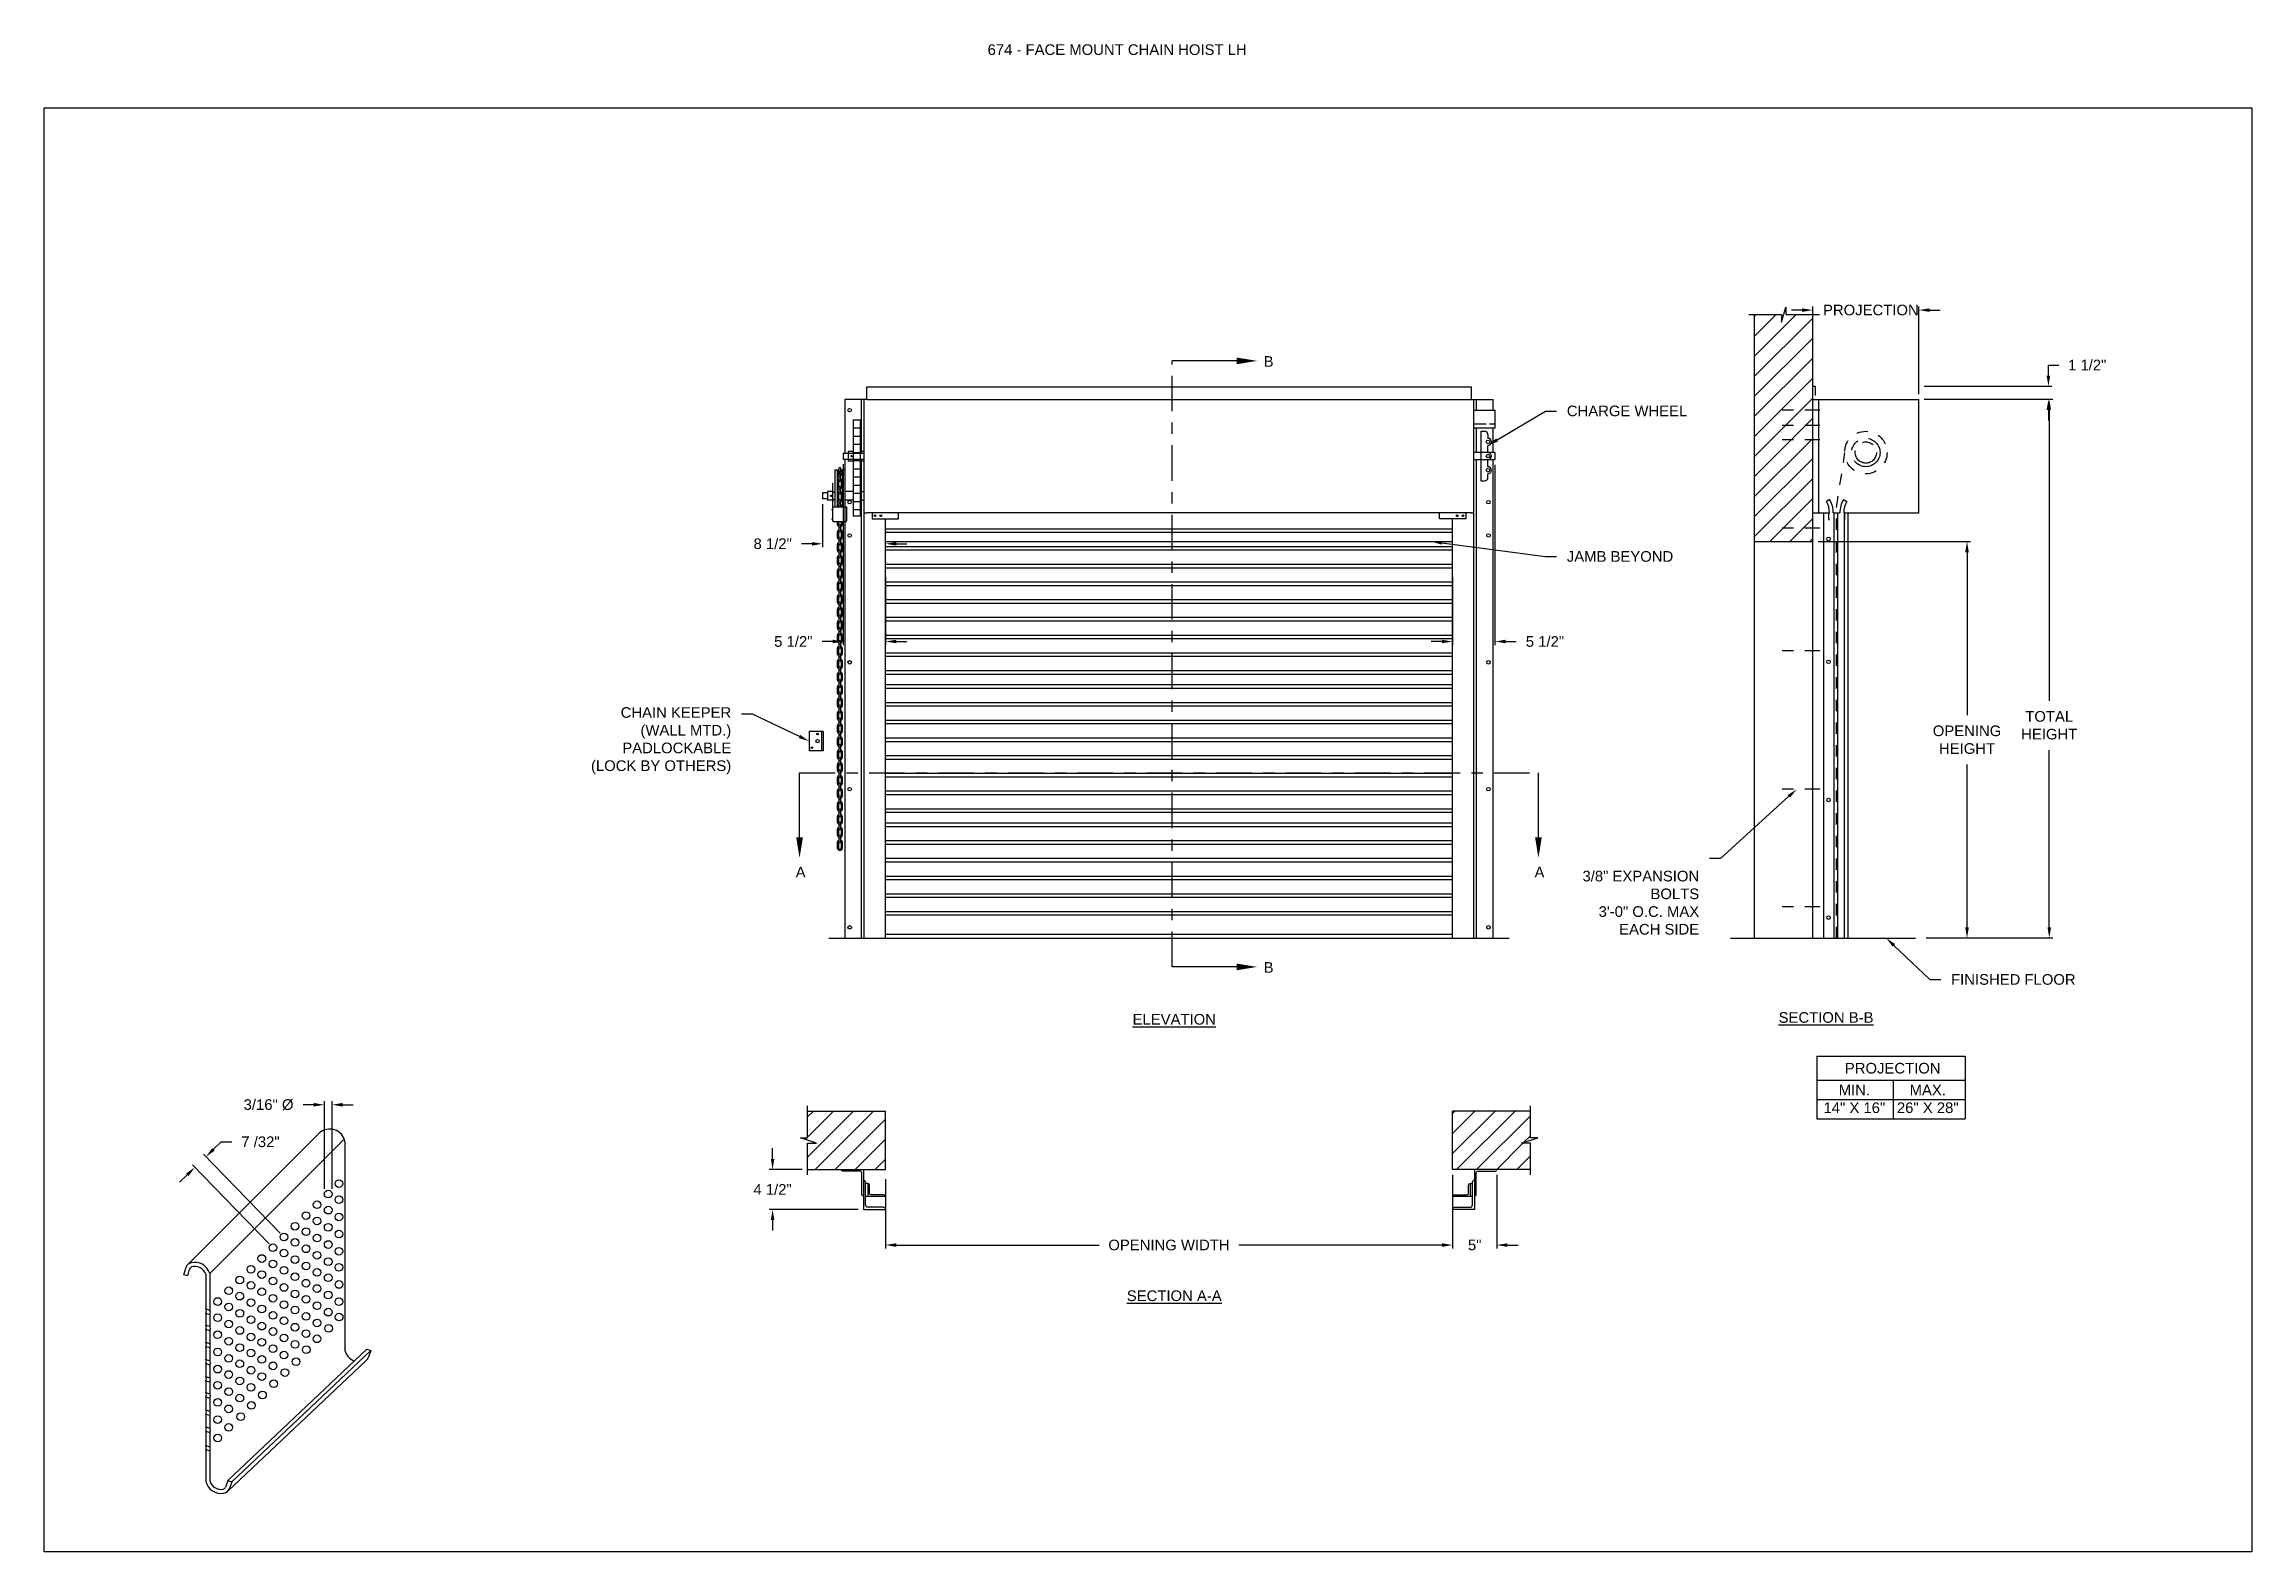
# Model space of a CAD drawing. Header units: inches. Extents: x 169.6 to 213.8, y 195 to 266.5.
# Drawn here: x 169.62 to 189.09, y 214.74 to 228.03 of the extents above; entities that cross this region are included whole.
import ezdxf
from ezdxf import colors
from ezdxf.entities.mleader import LeaderData, LeaderLine
from ezdxf.math import Vec2, Vec3

# ---------------------------------------------------------------- set-up
doc = ezdxf.new("R2010")
doc.units = ezdxf.units.IN
doc.header["$LTSCALE"] = 0.25
doc.header["$MEASUREMENT"] = 0
for name, pattern in [('CENTER', [2, 1.25, -0.25, 0.25, -0.25]), ('CENTER2', [1.125, 0.75, -0.125, 0.125, -0.125]), ('HIDDEN', [0.375, 0.25, -0.125])]:
    doc.linetypes.add(name, pattern=pattern)
for name, color, linetype in [('ANNOTATIONS', 1, 'Continuous'), ('CHAIN HOIST LH', 7, 'Continuous'), ('DETAILS', 4, 'Continuous'), ('SECTION CUTS', 6, 'CENTER')]:
    doc.layers.add(name, color=color, linetype=linetype)
doc.styles.add('ARIAL', font='arial.ttf', dxfattribs={"height": 0.09375})
doc.styles.get("Standard").update_dxf_attribs({"font": 'romans.shx'})
doc.dimstyles.new('STANDARD$0', dxfattribs={"dimtxt": 0.09375, "dimasz": 0.09375, "dimexe": 0.03125, "dimexo": 0.046875, "dimgap": 0.09, "dimtad": 0, "dimtih": 1, "dimtoh": 1, "dimdec": 4, "dimzin": 0, "dimdsep": 46, "dimtxsty": 'ARIAL', "dimcen": 0.09, "dimadec": 0, "dimazin": 0, "dimtfac": 1, "dimtdec": 4, "dimtofl": 0, "dimtmove": 0, "dimatfit": 1, "dimfxl": 1, "dimtolj": 1, "dimtzin": 0, "dimarcsym": 0})
pattern_1 = [(45, (-16.66299, -38.43853), (-0.08838835, 0.08838835), [])]

msp = doc.modelspace()

# ---------------------------------------------------------------- texts
at = {"layer": 'ANNOTATIONS', "insert": (177.94044, 228.02965), "char_height": 0.09375, "width": 4.6220629, "attachment_point": 1, "line_spacing_factor": 0.86134, "style": 'ARIAL'}
msp.add_mtext('674 - FACE MOUNT CHAIN HOIST LH', dxfattribs=at)
at = {"layer": 'ANNOTATIONS', "char_height": 0.09375, "attachment_point": 2, "style": 'ARIAL'}
for s, insert, width in [('{\\LELEVATION}', (179.58646, 219.47864), 3.0834986), ('{\\LSECTION B-B}', (185.33491, 219.4946), 1.3823677), ('{\\LSECTION A-A}', (179.58646, 217.04081), 1.3823677)]:
    msp.add_mtext(s, dxfattribs=dict(at, insert=insert, width=width))
for s, width, insert in [('PROJECTION ', 1.7594917, (185.9226, 219.04731)), ('MIN.\\P14" X 16" ', 0.6711642, (185.58447, 218.85532)), ('MAX.\\P26" X 28"', 0.6567117, (186.23191, 218.85532))]:
    msp.add_mtext_dynamic_manual_height_columns(s, width=width, gutter_width=1.36268, heights=[0], dxfattribs=dict(at, insert=insert))
at = {"layer": 'SECTION CUTS', "style": 'ARIAL'}
for s, p in [('B', (180.37497, 225.18623)), ('A', (176.24765, 220.68273)), ('A', (182.7636, 220.68273)), ('B', (180.37497, 219.84202))]:
    msp.add_text(s, height=0.09375, dxfattribs=at).set_placement(p)

# ---------------------------------------------------------------- blocks, each defined once
blk = doc.blocks.new('*D28')
at = {"layer": 'ANNOTATIONS', "color": 0, "lineweight": -2, "transparency": 16777216}
for p, q in [((176.485, 223.975), (176.485, 223.594)), ((176.392, 223.625), (176.298, 223.625)), ((177.04, 223.524), (177.04, 223.656)), ((177.134, 223.625), (177.228, 223.625))]:
    blk.add_line(p, q, dxfattribs=at)
at = {"layer": 'ANNOTATIONS', "color": 0, "transparency": 16777216}
for points in [[(176.392, 223.64), (176.392, 223.609), (176.485, 223.625)], [(177.134, 223.64), (177.134, 223.609), (177.04, 223.625)]]:
    blk.add_solid(points, dxfattribs=at)
at = {"layer": 'defpoints', "color": 0, "transparency": 16777216}
for p in [(176.485, 224.022), (176.485, 223.625), (177.04, 223.477)]:
    blk.add_point(p, dxfattribs=at)
at = {"layer": 'ANNOTATIONS', "color": 0, "transparency": 16777216, "insert": (176.045, 223.625), "char_height": 0.0938, "attachment_point": 5, "style": 'ARIAL'}
blk.add_mtext('\\A1;8 1/2"', dxfattribs=at)
blk = doc.blocks.new('*D33')
at = {"layer": 'ANNOTATIONS', "color": 0, "lineweight": -2, "transparency": 16777216}
for p, q in [((176.668, 224.326), (176.668, 222.732)), ((177.04, 223.33), (177.04, 222.732)), ((176.574, 222.763), (176.48, 222.763)), ((177.134, 222.763), (177.228, 222.763))]:
    blk.add_line(p, q, dxfattribs=at)
at = {"layer": 'ANNOTATIONS', "color": 0, "transparency": 16777216}
for points in [[(176.574, 222.779), (176.574, 222.748), (176.668, 222.763)], [(177.134, 222.779), (177.134, 222.748), (177.04, 222.763)]]:
    blk.add_solid(points, dxfattribs=at)
at = {"layer": 'defpoints', "color": 0, "transparency": 16777216}
for p in [(176.668, 224.373), (177.04, 223.377), (176.668, 222.763)]:
    blk.add_point(p, dxfattribs=at)
at = {"layer": 'ANNOTATIONS', "color": 0, "transparency": 16777216, "insert": (176.227, 222.763), "char_height": 0.0938, "attachment_point": 5, "style": 'ARIAL'}
blk.add_mtext('\\A1;5 1/2"', dxfattribs=at)
blk = doc.blocks.new('*D34')
at = {"layer": 'ANNOTATIONS', "color": 0, "lineweight": -2, "transparency": 16777216}
for p, q in [((182.415, 224.32), (182.415, 222.732)), ((182.04, 223.33), (182.04, 222.732)), ((181.947, 222.763), (181.853, 222.763)), ((182.509, 222.763), (182.603, 222.763))]:
    blk.add_line(p, q, dxfattribs=at)
at = {"layer": 'ANNOTATIONS', "color": 0, "transparency": 16777216}
for points in [[(181.947, 222.779), (181.947, 222.748), (182.04, 222.763)], [(182.509, 222.779), (182.509, 222.748), (182.415, 222.763)]]:
    blk.add_solid(points, dxfattribs=at)
at = {"layer": 'defpoints', "color": 0, "transparency": 16777216}
for p in [(182.415, 224.367), (182.04, 223.377), (182.04, 222.763)]:
    blk.add_point(p, dxfattribs=at)
at = {"layer": 'ANNOTATIONS', "color": 0, "transparency": 16777216, "insert": (182.856, 222.763), "char_height": 0.0938, "attachment_point": 5, "style": 'ARIAL'}
blk.add_mtext('\\A1;5 1/2"', dxfattribs=at)
blk = doc.blocks.new('*D29')
at = {"layer": 'ANNOTATIONS', "color": 0, "lineweight": -2, "transparency": 16777216}
for p, q in [((176.044, 218.201), (176.044, 218.295)), ((176.306, 218.107), (176.013, 218.107)), ((176.798, 217.755), (176.013, 217.755)), ((176.044, 217.662), (176.044, 217.568))]:
    blk.add_line(p, q, dxfattribs=at)
at = {"layer": 'ANNOTATIONS', "color": 0, "transparency": 16777216}
for points in [[(176.029, 218.201), (176.06, 218.201), (176.044, 218.107)], [(176.029, 217.662), (176.06, 217.662), (176.044, 217.755)]]:
    blk.add_solid(points, dxfattribs=at)
at = {"layer": 'defpoints', "color": 0, "transparency": 16777216}
for p in [(176.353, 218.107), (176.044, 217.755), (176.845, 217.755)]:
    blk.add_point(p, dxfattribs=at)
at = {"layer": 'ANNOTATIONS', "color": 0, "transparency": 16777216, "insert": (176.044, 217.931), "char_height": 0.0938, "attachment_point": 5, "style": 'ARIAL'}
blk.add_mtext('\\A1;4 1/2"', dxfattribs=at)
blk = doc.blocks.new('*D30')
at = {"layer": 'ANNOTATIONS', "color": 0, "lineweight": -2, "transparency": 16777216}
for p, q in [((182.04, 218.06), (182.04, 217.41)), ((182.431, 218.06), (182.431, 217.41)), ((181.947, 217.441), (181.853, 217.441)), ((182.525, 217.441), (182.619, 217.441))]:
    blk.add_line(p, q, dxfattribs=at)
at = {"layer": 'ANNOTATIONS', "color": 0, "transparency": 16777216}
for points in [[(181.947, 217.457), (181.947, 217.425), (182.04, 217.441)], [(182.525, 217.457), (182.525, 217.425), (182.431, 217.441)]]:
    blk.add_solid(points, dxfattribs=at)
at = {"layer": 'defpoints', "color": 0, "transparency": 16777216}
for p in [(182.04, 218.107), (182.431, 218.107), (182.431, 217.441)]:
    blk.add_point(p, dxfattribs=at)
at = {"layer": 'ANNOTATIONS', "color": 0, "transparency": 16777216, "insert": (182.236, 217.441), "char_height": 0.0938, "attachment_point": 5, "style": 'ARIAL'}
blk.add_mtext('\\A1;5"', dxfattribs=at)
blk = doc.blocks.new('*D31')
at = {"layer": 'ANNOTATIONS', "color": 0, "lineweight": -2, "transparency": 16777216}
for p, q in [((185.123, 225.686), (185.029, 225.686)), ((185.217, 225.06), (185.217, 225.717)), ((186.154, 224.945), (186.154, 225.717)), ((186.248, 225.686), (186.342, 225.686))]:
    blk.add_line(p, q, dxfattribs=at)
at = {"layer": 'ANNOTATIONS', "color": 0, "transparency": 16777216}
for points in [[(185.123, 225.701), (185.123, 225.67), (185.217, 225.686)], [(186.248, 225.701), (186.248, 225.67), (186.154, 225.686)]]:
    blk.add_solid(points, dxfattribs=at)
at = {"layer": 'defpoints', "color": 0, "transparency": 16777216}
for p in [(186.154, 225.686), (185.217, 225.014), (186.154, 224.899)]:
    blk.add_point(p, dxfattribs=at)
at = {"layer": 'ANNOTATIONS', "color": 0, "transparency": 16777216, "insert": (185.73, 225.686), "char_height": 0.09375, "attachment_point": 5, "style": 'ARIAL'}
blk.add_mtext('\\A1;PROJECTION', dxfattribs=at)
blk = doc.blocks.new('*D32')
at = {"layer": 'ANNOTATIONS', "color": 0, "lineweight": -2, "transparency": 16777216}
for p, q in [((187.296, 225.107), (187.296, 225.201)), ((187.296, 225.201), (187.389, 225.201)), ((186.201, 225.014), (187.327, 225.014)), ((186.201, 224.899), (187.327, 224.899)), ((187.296, 224.805), (187.296, 224.711))]:
    blk.add_line(p, q, dxfattribs=at)
at = {"layer": 'ANNOTATIONS', "color": 0, "transparency": 16777216}
for points in [[(187.28, 225.107), (187.311, 225.107), (187.296, 225.014)], [(187.28, 224.805), (187.311, 224.805), (187.296, 224.899)]]:
    blk.add_solid(points, dxfattribs=at)
at = {"layer": 'defpoints', "color": 0, "transparency": 16777216}
for p in [(186.154, 225.014), (186.154, 224.899), (187.296, 225.014)]:
    blk.add_point(p, dxfattribs=at)
at = {"layer": 'ANNOTATIONS', "color": 0, "transparency": 16777216, "insert": (187.638, 225.201), "char_height": 0.0938, "attachment_point": 5, "style": 'ARIAL'}
blk.add_mtext('\\A1;1 1/2"', dxfattribs=at)
blk = doc.blocks.new('*D35')
at = {"layer": 'ANNOTATIONS', "color": 0, "lineweight": -2, "transparency": 16777216}
for p, q in [((185.264, 223.645), (186.609, 223.645)), ((186.578, 223.551), (186.578, 222.114)), ((186.578, 220.242), (186.578, 221.679)), ((186.217, 220.149), (186.609, 220.149))]:
    blk.add_line(p, q, dxfattribs=at)
at = {"layer": 'ANNOTATIONS', "color": 0, "transparency": 16777216}
for points in [[(186.562, 223.551), (186.594, 223.551), (186.578, 223.645)], [(186.562, 220.242), (186.594, 220.242), (186.578, 220.149)]]:
    blk.add_solid(points, dxfattribs=at)
at = {"layer": 'defpoints', "color": 0, "transparency": 16777216}
for p in [(185.217, 223.645), (186.578, 223.645), (186.17, 220.149)]:
    blk.add_point(p, dxfattribs=at)
at = {"layer": 'ANNOTATIONS', "color": 0, "transparency": 16777216, "insert": (186.578, 221.897), "char_height": 0.09375, "attachment_point": 5, "style": 'ARIAL'}
blk.add_mtext('\\A1;OPENING \\PHEIGHT', dxfattribs=at)
blk = doc.blocks.new('*D36')
at = {"layer": 'ANNOTATIONS', "color": 0, "lineweight": -2, "transparency": 16777216}
for p, q in [((186.201, 224.899), (187.335, 224.899)), ((187.303, 224.805), (187.303, 222.241)), ((187.303, 220.242), (187.303, 221.806)), ((186.217, 220.149), (187.335, 220.149))]:
    blk.add_line(p, q, dxfattribs=at)
at = {"layer": 'ANNOTATIONS', "color": 0, "transparency": 16777216}
for points in [[(187.288, 224.805), (187.319, 224.805), (187.303, 224.899)], [(187.288, 220.242), (187.319, 220.242), (187.303, 220.149)]]:
    blk.add_solid(points, dxfattribs=at)
at = {"layer": 'defpoints', "color": 0, "transparency": 16777216}
for p in [(186.154, 224.899), (186.17, 220.149), (187.303, 220.149)]:
    blk.add_point(p, dxfattribs=at)
at = {"layer": 'ANNOTATIONS', "color": 0, "transparency": 16777216, "insert": (187.303, 222.024), "char_height": 0.0938, "attachment_point": 5, "style": 'ARIAL'}
blk.add_mtext('\\A1;TOTAL\\PHEIGHT', dxfattribs=at)
blk = doc.blocks.new('*D37')
at = {"layer": 'ANNOTATIONS', "color": 0, "lineweight": -2, "transparency": 16777216}
for p, q in [((177.04, 218.021), (177.04, 217.41)), ((182.04, 217.488), (182.04, 217.472)), ((177.134, 217.441), (178.924, 217.441)), ((181.947, 217.441), (180.157, 217.441))]:
    blk.add_line(p, q, dxfattribs=at)
at = {"layer": 'ANNOTATIONS', "color": 0, "transparency": 16777216}
for points in [[(177.134, 217.457), (177.134, 217.425), (177.04, 217.441)], [(181.947, 217.457), (181.947, 217.425), (182.04, 217.441)]]:
    blk.add_solid(points, dxfattribs=at)
at = {"layer": 'defpoints', "color": 0, "transparency": 16777216}
for p in [(177.04, 218.068), (182.04, 217.441), (182.04, 217.441)]:
    blk.add_point(p, dxfattribs=at)
at = {"layer": 'ANNOTATIONS', "color": 0, "transparency": 16777216, "insert": (179.54, 217.441), "char_height": 0.09375, "attachment_point": 5, "style": 'ARIAL'}
blk.add_mtext('\\A1;OPENING WIDTH', dxfattribs=at)
blk = doc.blocks.new('*D80')
at = {"layer": 'ANNOTATIONS', "color": 0, "lineweight": -2, "transparency": 16777216}
for p, q in [((171.997, 218.678), (171.904, 218.678)), ((172.091, 217.938), (172.091, 218.709)), ((172.159, 217.938), (172.159, 218.709)), ((172.252, 218.678), (172.346, 218.678))]:
    blk.add_line(p, q, dxfattribs=at)
at = {"layer": 'ANNOTATIONS', "color": 0, "transparency": 16777216}
for points in [[(171.997, 218.694), (171.997, 218.662), (172.091, 218.678)], [(172.252, 218.694), (172.252, 218.662), (172.159, 218.678)]]:
    blk.add_solid(points, dxfattribs=at)
at = {"layer": 'defpoints', "color": 0, "transparency": 16777216}
for p in [(172.159, 218.678), (172.091, 217.891), (172.159, 217.891)]:
    blk.add_point(p, dxfattribs=at)
at = {"layer": 'ANNOTATIONS', "color": 0, "transparency": 16777216, "insert": (171.599, 218.678), "char_height": 0.09375, "attachment_point": 5, "style": 'ARIAL'}
blk.add_mtext('\\A1;3/16" %%C', dxfattribs=at)
blk = doc.blocks.new('*D81')
at = {"layer": 'ANNOTATIONS', "color": 0, "lineweight": -2, "transparency": 16777216}
for p, q in [((171.114, 218.286), (171.181, 218.351)), ((171.181, 218.351), (171.275, 218.351)), ((171.605, 217.451), (170.927, 218.148)), ((171.702, 217.545), (171.025, 218.243)), ((170.882, 218.06), (170.815, 217.995))]:
    blk.add_line(p, q, dxfattribs=at)
at = {"layer": 'ANNOTATIONS', "color": 0, "transparency": 16777216}
for points in [[(171.103, 218.297), (171.125, 218.274), (171.047, 218.22)], [(170.871, 218.071), (170.893, 218.049), (170.949, 218.126)]]:
    blk.add_solid(points, dxfattribs=at)
at = {"layer": 'defpoints', "color": 0, "transparency": 16777216}
for p in [(171.047, 218.22), (171.735, 217.512), (171.637, 217.417)]:
    blk.add_point(p, dxfattribs=at)
at = {"layer": 'ANNOTATIONS', "color": 0, "transparency": 16777216, "insert": (171.528, 218.351), "char_height": 0.0938, "attachment_point": 5, "style": 'ARIAL'}
blk.add_mtext('\\A1;7 /32"', dxfattribs=at)

# ---------------------------------------------------------------- dimensions: what is measured, and where the dimension line sits
at = {"layer": 'ANNOTATIONS'}
for base, p1, p2, text, picture, middle in [((186.15442, 225.68587), (185.21692, 225.0136), (186.15442, 224.89855), 'PROJECTION', '*D31', (185.72972, 225.68587)), ((172.15866, 218.67798), (172.09102, 217.89066), (172.15866, 217.89066), '3/16" %%C', '*D80', (171.59887, 218.67798)), ((182.4312, 217.44098), (182.04044, 218.10708), (182.4312, 218.10708), '5"', '*D30', (182.23582, 217.44098))]:
    dim = msp.add_linear_dim(base=base, p1=p1, p2=p2, text=text, dimstyle='STANDARD$0', dxfattribs=at)
    dim.commit()
    dim.dimension.update_dxf_attribs({"geometry": picture, "text_midpoint": middle, "dimtype": 160})
for base, p1, p2, text, picture, middle in [((187.29567, 225.0136), (186.15442, 224.89855), (186.15442, 225.0136), '1 1/2"', '*D32', (187.63811, 225.2011)), ((186.57799, 223.64519), (186.17005, 220.14855), (185.21692, 223.64519), 'OPENING \\PHEIGHT', '*D35', (186.57799, 221.89687))]:
    dim = msp.add_linear_dim(base=base, p1=p1, p2=p2, angle=90, text=text, dimstyle='STANDARD$0', dxfattribs=at)
    dim.commit()
    dim.dimension.update_dxf_attribs({"geometry": picture, "text_midpoint": middle})
for base, p1, p2, angle, text, picture, middle in [((187.30349, 220.14855), (186.15442, 224.89855), (186.17005, 220.14855), 90, 'TOTAL\\PHEIGHT', '*D36', (187.30349, 222.02355)), ((176.66773, 222.76335), (177.04044, 223.37673), (176.66773, 224.3726), 180, '5 1/2"', '*D33', (176.22713, 222.76335)), ((182.04044, 222.76335), (182.41544, 224.3673), (182.04044, 223.37668), 180, '5 1/2"', '*D34', (182.85604, 222.76335)), ((176.48534, 223.62487), (177.04044, 223.47673), (176.48534, 224.02191), 180, '8 1/2"', '*D28', (176.04467, 223.62487)), ((176.04449, 217.7554), (176.35294, 218.10708), (176.84506, 217.7554), 90, '4 1/2"', '*D29', (176.04449, 217.93124))]:
    dim = msp.add_linear_dim(base=base, p1=p1, p2=p2, angle=angle, text=text, dimstyle='STANDARD$0', dxfattribs=at)
    dim.commit()
    dim.dimension.update_dxf_attribs({"geometry": picture, "text_midpoint": middle, "dimtype": 160})
dim = msp.add_aligned_dim(p1=(171.63717, 217.41696), p2=(171.73472, 217.5117), distance=0.98769, text='7 /32"', dimstyle='STANDARD$0', dxfattribs=at)
dim.commit()
dim.dimension.update_dxf_attribs({"geometry": '*D81', "text_midpoint": (171.52761, 218.35089)})
dim = msp.add_linear_dim(base=(182.04044, 217.44098), p1=(177.04044, 218.06802), p2=(182.04044, 217.44098), text='OPENING WIDTH', dimstyle='STANDARD$0', dxfattribs=at)
dim.commit()
dim.dimension.update_dxf_attribs({"geometry": '*D37', "text_midpoint": (179.54044, 217.44098)})

# ---------------------------------------------------------------- hatches: boundary and pattern name
at = {"layer": 'CHAIN HOIST LH', "linetype": 'Continuous'}
h = msp.add_hatch(dxfattribs=at)
h.set_pattern_fill('ANSI31', color=256, style=0)
h.set_pattern_definition([(45, (-16.61151, -38.43853), (-0.088388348, 0.088388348), [])])
h.paths.add_polyline_path([(185.21692, 224.91232), (185.21692, 225.64691), (184.98043, 225.64691), (184.98043, 225.71157), (184.94201, 225.57821), (184.94201, 225.64691), (184.7013, 225.64691), (184.7013, 225.09661)])
h.paths.add_polyline_path([(184.7013, 225.09661), (184.7013, 223.64519), (185.21692, 223.64519), (185.21692, 224.89855), (185.21692, 224.91232)])
at = {"layer": 'CHAIN HOIST LH'}
h = msp.add_hatch(dxfattribs=at)
h.set_pattern_fill('ANSI31', color=256, style=0)
h.set_pattern_definition(pattern_1)
h.paths.add_polyline_path([(177.04044, 218.62271), (176.35294, 218.62271), (176.35294, 218.38551), (176.28883, 218.38551), (176.4309, 218.3386), (176.35294, 218.3386), (176.35294, 218.10708), (177.04044, 218.10708), (177.04044, 218.26959)])
h = msp.add_hatch(dxfattribs=at)
h.set_pattern_fill('ANSI31', color=256, style=0)
h.set_pattern_definition(pattern_1)
h.paths.add_polyline_path([(182.79204, 218.38551), (182.72794, 218.38551), (182.72794, 218.62271), (182.04044, 218.62271), (182.04044, 218.10708), (182.05861, 218.10708), (182.72794, 218.10708), (182.72794, 218.3386), (182.64997, 218.3386)])

# ---------------------------------------------------------------- linework, layer by layer
at = {"layer": 'ANNOTATIONS'}
for p, q in [((185.2539, 219.10674), (185.2539, 218.55537)), ((185.2539, 219.10674), (186.56167, 219.10674)), ((186.56167, 219.10674), (186.56167, 218.55537)), ((185.2539, 218.89527), (186.56167, 218.89527)), ((185.92676, 218.89527), (185.92676, 218.55537)), ((185.2539, 218.72532), (186.56167, 218.72532)), ((185.2539, 218.55537), (186.56167, 218.55537))]:
    msp.add_line(p, q, dxfattribs=at)
at = {"layer": 'CHAIN HOIST LH', "linetype": 'Continuous'}
for p, q in [((184.94201, 225.57821), (184.98043, 225.71157)), ((184.98043, 225.71157), (184.98043, 225.64691)), ((184.65491, 225.64691), (184.94201, 225.64691)), ((184.7013, 225.64691), (184.7013, 220.14855)), ((184.94201, 225.64691), (184.94201, 225.57821)), ((184.98043, 225.64691), (185.27562, 225.64691)), ((185.21692, 220.14855), (185.21692, 225.64691)), ((176.87638, 224.89855), (176.68079, 224.89855)), ((176.68079, 224.89855), (176.68079, 224.4245)), ((176.8295, 224.4245), (176.8295, 224.89855)), ((176.85294, 220.14855), (176.85294, 224.89855)), ((182.2045, 224.89855), (182.40009, 224.89855)), ((182.22794, 220.14855), (182.22794, 224.89855)), ((182.25138, 224.8048), (182.25138, 224.89855)), ((182.40009, 224.8048), (182.40009, 224.89855)), ((185.21692, 225.0136), (185.23832, 225.0136)), ((185.21692, 224.89855), (186.15442, 224.89855)), ((185.23832, 225.0136), (185.23832, 224.93134)), ((185.2697, 223.89855), (185.2697, 224.89855)), ((186.15442, 223.89855), (186.15442, 224.89855)), ((182.22794, 224.8048), (182.41544, 224.8048)), ((182.41544, 224.64855), (182.41544, 224.8048)), ((182.33621, 224.6798), (182.22794, 224.6798)), ((182.22794, 224.64855), (182.41544, 224.64855)), ((182.25138, 224.4298), (182.25138, 224.64855)), ((182.29044, 224.6173), (182.29044, 224.1798)), ((182.29044, 224.6173), (182.32169, 224.6173)), ((182.35294, 224.58605), (182.35294, 224.5548)), ((182.35294, 224.4298), (182.35294, 224.4923)), ((182.41544, 224.6798), (182.36746, 224.6798)), ((182.40009, 224.4298), (182.40009, 224.64855)), ((176.68079, 224.3726), (176.68079, 220.14855)), ((176.8295, 220.14855), (176.8295, 224.3726)), ((182.41544, 224.4298), (182.22794, 224.4298)), ((182.22794, 224.3673), (182.41544, 224.3673)), ((182.25138, 220.14855), (182.25138, 224.3673)), ((182.35294, 224.3048), (182.35294, 224.3673)), ((182.40009, 220.14855), (182.40009, 224.3673)), ((182.41544, 224.3673), (182.41544, 224.4298)), ((182.29044, 224.1798), (182.32169, 224.1798)), ((182.35294, 224.21105), (182.35294, 224.2423)), ((185.36744, 224.01414), (185.33853, 223.99716)), ((185.48827, 224.01414), (185.51718, 223.99716)), ((176.85294, 223.89855), (176.87638, 223.89855)), ((176.92358, 223.89855), (176.92358, 223.84613)), ((176.92358, 223.84613), (177.15438, 223.84613)), ((177.04044, 220.14855), (177.04044, 223.84613)), ((177.15438, 223.84613), (177.15438, 223.89855)), ((181.92649, 223.84613), (181.92649, 223.89855)), ((182.1573, 223.84613), (181.92649, 223.84613)), ((182.04044, 220.14855), (182.04044, 223.84613)), ((182.1573, 223.89855), (182.1573, 223.84613)), ((182.2045, 223.89855), (182.22794, 223.89855)), ((185.21692, 223.89855), (185.36536, 223.89855)), ((185.31087, 223.89855), (185.31087, 220.14855)), ((185.35755, 223.89855), (185.35755, 223.84005)), ((185.35755, 223.84005), (185.36536, 223.84005)), ((185.39889, 223.89855), (185.45683, 223.89855)), ((185.40215, 223.89855), (185.40215, 220.14855)), ((185.43568, 223.89855), (185.43568, 220.14855)), ((185.49036, 223.89855), (186.15442, 223.89855)), ((185.49817, 223.84005), (185.49036, 223.84005)), ((185.49362, 223.89855), (185.49362, 220.14855)), ((185.49817, 223.89855), (185.49817, 223.84005)), ((185.52715, 223.89855), (185.52715, 220.14855)), ((177.04044, 223.64519), (182.04044, 223.64519)), ((184.7013, 223.64519), (185.21692, 223.64519)), ((176.36586, 221.97058), (176.36586, 221.79871)), ((176.49086, 221.97058), (176.36586, 221.97058)), ((176.47524, 221.97058), (176.47524, 221.79871)), ((176.49086, 221.97058), (176.49086, 221.79871)), ((176.49086, 221.79871), (176.36586, 221.79871)), ((184.49194, 220.14855), (186.12317, 220.14855)), ((176.35294, 218.38551), (176.35294, 218.66958)), ((182.72794, 218.38551), (182.72794, 218.66958)), ((176.4309, 218.3386), (176.28883, 218.38551)), ((176.28883, 218.38551), (176.35294, 218.38551)), ((176.35294, 218.06021), (176.35294, 218.3386)), ((176.35294, 218.3386), (176.4309, 218.3386)), ((182.64997, 218.3386), (182.79204, 218.38551)), ((182.72794, 218.3386), (182.64997, 218.3386)), ((182.79204, 218.38551), (182.72794, 218.38551)), ((182.72794, 218.06021), (182.72794, 218.3386)), ((176.84506, 218.10708), (176.84506, 217.7554)), ((182.23582, 218.10708), (182.23582, 217.7554)), ((176.84506, 217.87263), (176.84506, 217.87263)), ((176.88413, 217.98495), (176.86459, 217.98495)), ((182.19674, 217.98495), (182.21628, 217.98495)), ((182.23582, 217.87263), (182.23582, 217.87263)), ((177.04044, 217.86772), (176.86459, 217.86772))]:
    msp.add_line(p, q, dxfattribs=at)
at = {"layer": 'CHAIN HOIST LH'}
for p, q in [((176.87638, 224.89855), (176.87638, 225.00988)), ((176.87638, 225.00988), (182.2045, 225.00988)), ((176.87638, 224.89855), (182.2045, 224.89855)), ((182.2045, 225.00988), (182.2045, 224.89855)), ((182.22794, 223.89855), (182.22794, 224.89855)), ((176.75379, 224.71904), (176.75379, 223.87099)), ((176.75379, 224.71904), (176.81599, 224.71904)), ((176.81599, 224.71904), (176.81599, 223.87099)), ((176.75379, 224.64743), (176.81599, 224.64743)), ((176.75379, 224.57543), (176.81599, 224.57543)), ((176.75379, 224.50343), (176.81599, 224.50343)), ((176.63179, 224.26488), (176.63179, 224.29464)), ((176.64289, 224.29464), (176.64289, 224.26488)), ((176.66773, 224.4245), (176.85294, 224.4245)), ((176.66773, 224.4245), (176.66773, 224.3726)), ((176.66773, 224.3726), (176.85294, 224.3726)), ((176.71009, 224.43787), (176.71009, 224.35503)), ((176.75379, 224.43787), (176.71009, 224.43787)), ((176.75379, 224.35503), (176.71009, 224.35503)), ((176.75379, 224.43143), (176.81599, 224.43143)), ((176.75379, 224.35943), (176.81599, 224.35943)), ((176.85294, 224.43787), (176.81599, 224.43787)), ((176.85294, 224.35503), (176.81599, 224.35503)), ((176.5714, 224.1591), (176.57585, 224.1591)), ((176.5714, 224.1591), (176.5714, 223.82609)), ((176.57585, 224.09047), (176.57585, 224.1591)), ((176.5925, 224.27706), (176.61442, 224.27706)), ((176.5925, 224.27706), (176.5925, 223.95087)), ((176.61442, 224.27706), (176.61442, 223.95087)), ((176.62552, 224.25229), (176.61442, 224.25229)), ((176.62552, 224.2514), (176.61442, 224.2514)), ((176.62552, 224.15935), (176.61442, 224.15935)), ((176.62552, 224.15845), (176.61442, 224.15845)), ((176.62552, 224.26112), (176.62552, 224.24487)), ((176.62552, 224.17717), (176.62552, 224.15935)), ((176.62552, 224.15845), (176.62552, 224.13075)), ((176.63179, 224.21316), (176.63179, 224.23954)), ((176.64289, 224.21316), (176.63179, 224.21316)), ((176.63179, 224.1825), (176.63179, 224.21226)), ((176.64289, 224.21226), (176.63179, 224.21226)), ((176.63179, 224.06838), (176.63179, 224.12542)), ((176.64289, 224.10143), (176.63179, 224.10143)), ((176.64289, 224.10053), (176.63179, 224.10053)), ((176.64289, 224.23954), (176.64289, 224.21316)), ((176.64289, 224.21226), (176.64289, 224.1825)), ((176.64289, 224.12542), (176.64289, 224.06838)), ((176.64916, 224.26112), (176.64916, 224.24487)), ((176.64916, 224.17717), (176.64916, 224.13075)), ((176.66026, 224.27706), (176.66026, 223.95087)), ((176.68219, 224.27706), (176.66026, 224.27706)), ((176.68219, 224.27706), (176.68219, 223.95087)), ((176.75379, 224.28743), (176.81599, 224.28743)), ((176.75379, 224.21543), (176.81599, 224.21543)), ((176.75379, 224.14343), (176.81599, 224.14343)), ((176.48534, 224.07381), (176.48534, 224.02191)), ((176.52769, 224.07381), (176.48534, 224.07381)), ((176.52769, 224.02191), (176.48534, 224.02191)), ((176.52769, 224.08718), (176.52769, 224.00855)), ((176.5714, 224.08718), (176.52769, 224.08718)), ((176.5714, 224.00855), (176.52769, 224.00855)), ((176.57585, 223.82842), (176.57585, 224.00526)), ((176.57585, 223.95087), (176.69617, 223.95087)), ((176.5856, 224.08072), (176.5925, 224.08072)), ((176.5856, 224.01501), (176.5925, 224.01501)), ((176.62552, 224.04522), (176.61442, 224.04522)), ((176.62552, 224.04432), (176.61442, 224.04432)), ((176.62552, 224.06305), (176.62552, 224.04522)), ((176.62552, 224.04432), (176.62552, 224.01663)), ((176.63179, 223.98491), (176.63179, 224.0113)), ((176.64289, 223.98491), (176.63179, 223.98491)), ((176.63179, 223.95426), (176.63179, 223.98401)), ((176.64289, 223.98401), (176.63179, 223.98401)), ((176.64289, 224.0113), (176.64289, 223.98491)), ((176.64289, 223.98401), (176.64289, 223.95426)), ((176.64916, 224.06305), (176.64916, 224.01663)), ((176.75379, 224.08718), (176.68219, 224.08718)), ((176.75379, 224.00855), (176.68219, 224.00855)), ((176.69617, 223.95087), (176.69617, 223.82842)), ((176.75379, 224.07143), (176.81599, 224.07143)), ((176.75379, 223.99943), (176.81599, 223.99943)), ((176.75379, 223.92743), (176.81599, 223.92743)), ((176.81599, 224.08718), (176.85294, 224.08718)), ((176.81599, 224.00855), (176.85294, 224.00855)), ((176.5714, 223.82609), (176.57585, 223.82609)), ((176.57585, 223.82785), (176.57585, 223.82609)), ((176.68642, 223.81867), (176.5856, 223.81867)), ((176.61442, 223.81867), (176.61442, 223.79729)), ((176.61442, 223.72959), (176.61442, 223.71176)), ((176.62552, 223.71176), (176.61442, 223.71176)), ((176.61442, 223.71086), (176.61442, 223.68316)), ((176.62552, 223.71086), (176.61442, 223.71086)), ((176.62552, 223.81867), (176.62552, 223.79729)), ((176.62552, 223.72959), (176.62552, 223.71176)), ((176.62552, 223.71086), (176.62552, 223.68316)), ((176.63179, 223.76557), (176.63179, 223.79196)), ((176.64289, 223.76557), (176.63179, 223.76557)), ((176.64289, 223.76467), (176.63179, 223.76467)), ((176.63179, 223.73492), (176.63179, 223.76467)), ((176.64289, 223.79196), (176.64289, 223.76557)), ((176.64289, 223.76467), (176.64289, 223.73492)), ((176.64916, 223.81867), (176.64916, 223.79729)), ((176.64916, 223.72959), (176.64916, 223.68316)), ((176.66026, 223.79729), (176.66026, 223.81867)), ((176.66026, 223.68316), (176.66026, 223.72959)), ((176.75379, 223.87099), (176.81599, 223.87099)), ((182.2045, 223.89855), (176.87638, 223.89855)), ((177.04044, 223.75778), (182.04044, 223.75778)), ((177.04044, 223.72653), (182.04044, 223.72653)), ((176.61442, 223.61547), (176.61442, 223.59764)), ((176.62552, 223.59764), (176.61442, 223.59764)), ((176.61442, 223.59674), (176.61442, 223.56904)), ((176.62552, 223.59674), (176.61442, 223.59674)), ((176.62552, 223.61547), (176.62552, 223.59764)), ((176.62552, 223.59674), (176.62552, 223.56904)), ((176.63179, 223.65145), (176.63179, 223.67783)), ((176.64289, 223.65145), (176.63179, 223.65145)), ((176.64289, 223.65055), (176.63179, 223.65055)), ((176.63179, 223.6208), (176.63179, 223.65055)), ((176.63179, 223.53733), (176.63179, 223.56371)), ((176.64289, 223.53733), (176.63179, 223.53733)), ((176.63179, 223.50667), (176.63179, 223.53643)), ((176.64289, 223.53643), (176.63179, 223.53643)), ((176.64289, 223.67783), (176.64289, 223.65145)), ((176.64289, 223.65055), (176.64289, 223.6208)), ((176.64289, 223.56371), (176.64289, 223.53733)), ((176.64289, 223.53643), (176.64289, 223.50667)), ((176.64916, 223.61547), (176.64916, 223.56904)), ((176.66026, 223.56904), (176.66026, 223.61547)), ((177.04044, 223.60153), (182.04044, 223.60153)), ((177.04044, 223.57028), (182.04044, 223.57028)), ((176.61442, 223.50134), (176.61442, 223.48352)), ((176.62552, 223.48352), (176.61442, 223.48352)), ((176.61442, 223.48262), (176.61442, 223.45492)), ((176.62552, 223.48262), (176.61442, 223.48262)), ((176.61442, 223.38722), (176.61442, 223.3694)), ((176.62552, 223.3694), (176.61442, 223.3694)), ((176.62552, 223.3685), (176.61442, 223.3685)), ((176.61442, 223.3685), (176.61442, 223.3408)), ((176.62552, 223.50134), (176.62552, 223.48352)), ((176.62552, 223.48262), (176.62552, 223.45492)), ((176.62552, 223.38722), (176.62552, 223.3694)), ((176.62552, 223.3685), (176.62552, 223.3408)), ((176.63179, 223.42321), (176.63179, 223.44959)), ((176.64289, 223.42321), (176.63179, 223.42321)), ((176.64289, 223.42231), (176.63179, 223.42231)), ((176.63179, 223.39255), (176.63179, 223.42231)), ((176.63179, 223.30909), (176.63179, 223.33547)), ((176.64289, 223.44959), (176.64289, 223.42321)), ((176.64289, 223.42231), (176.64289, 223.39255)), ((176.64289, 223.33547), (176.64289, 223.30909)), ((176.64916, 223.50134), (176.64916, 223.45492)), ((176.64916, 223.38722), (176.64916, 223.3408)), ((176.66026, 223.45492), (176.66026, 223.50134)), ((176.66026, 223.3408), (176.66026, 223.38722)), ((177.04044, 223.44528), (182.04044, 223.44528)), ((177.04044, 223.41403), (182.04044, 223.41403)), ((176.61442, 223.2731), (176.61442, 223.25527)), ((176.62552, 223.25527), (176.61442, 223.25527)), ((176.62552, 223.25437), (176.61442, 223.25437)), ((176.61442, 223.25437), (176.61442, 223.22668)), ((176.61442, 223.15898), (176.61442, 223.14115)), ((176.62552, 223.14115), (176.61442, 223.14115)), ((176.62552, 223.14025), (176.61442, 223.14025)), ((176.61442, 223.14025), (176.61442, 223.11255)), ((176.62552, 223.2731), (176.62552, 223.25527)), ((176.62552, 223.25437), (176.62552, 223.22668)), ((176.62552, 223.15898), (176.62552, 223.14115)), ((176.62552, 223.14025), (176.62552, 223.11255)), ((176.64289, 223.30909), (176.63179, 223.30909)), ((176.63179, 223.27843), (176.63179, 223.30819)), ((176.64289, 223.30819), (176.63179, 223.30819)), ((176.63179, 223.19496), (176.63179, 223.22135)), ((176.64289, 223.19496), (176.63179, 223.19496)), ((176.63179, 223.16431), (176.63179, 223.19406)), ((176.64289, 223.19406), (176.63179, 223.19406)), ((176.64289, 223.30819), (176.64289, 223.27843)), ((176.64289, 223.22135), (176.64289, 223.19496)), ((176.64289, 223.19406), (176.64289, 223.16431)), ((176.64916, 223.2731), (176.64916, 223.22668)), ((176.64916, 223.15898), (176.64916, 223.11255)), ((176.66026, 223.22668), (176.66026, 223.2731)), ((176.66026, 223.11255), (176.66026, 223.15898)), ((177.04044, 223.28903), (182.04044, 223.28903)), ((177.04044, 223.25778), (182.04044, 223.25778)), ((177.04044, 223.13278), (182.04044, 223.13278)), ((176.61442, 223.04486), (176.61442, 223.02703)), ((176.62552, 223.02703), (176.61442, 223.02703)), ((176.62552, 223.02613), (176.61442, 223.02613)), ((176.61442, 223.02613), (176.61442, 222.99843)), ((176.61442, 222.93073), (176.61442, 222.91291)), ((176.62552, 223.04486), (176.62552, 223.02703)), ((176.62552, 223.02613), (176.62552, 222.99843)), ((176.62552, 222.93073), (176.62552, 222.91291)), ((176.63179, 223.08084), (176.63179, 223.10722)), ((176.64289, 223.08084), (176.63179, 223.08084)), ((176.64289, 223.07994), (176.63179, 223.07994)), ((176.63179, 223.05019), (176.63179, 223.07994)), ((176.63179, 222.96672), (176.63179, 222.9931)), ((176.64289, 222.96672), (176.63179, 222.96672)), ((176.63179, 222.93606), (176.63179, 222.96582)), ((176.64289, 222.96582), (176.63179, 222.96582)), ((176.64289, 223.10722), (176.64289, 223.08084)), ((176.64289, 223.07994), (176.64289, 223.05019)), ((176.64289, 222.9931), (176.64289, 222.96672)), ((176.64289, 222.96582), (176.64289, 222.93606)), ((176.64916, 223.04486), (176.64916, 222.99843)), ((176.64916, 222.93073), (176.64916, 222.88431)), ((176.66026, 222.99843), (176.66026, 223.04486)), ((176.66026, 222.88431), (176.66026, 222.93073)), ((177.04044, 223.10153), (182.04044, 223.10153)), ((177.04044, 222.97653), (182.04044, 222.97653)), ((177.04044, 222.94528), (182.04044, 222.94528)), ((176.62552, 222.91291), (176.61442, 222.91291)), ((176.61442, 222.91201), (176.61442, 222.88431)), ((176.62552, 222.91201), (176.61442, 222.91201)), ((176.61442, 222.81661), (176.61442, 222.79879)), ((176.62552, 222.79879), (176.61442, 222.79879)), ((176.61442, 222.79789), (176.61442, 222.77019)), ((176.62552, 222.79789), (176.61442, 222.79789)), ((176.62552, 222.91201), (176.62552, 222.88431)), ((176.62552, 222.81661), (176.62552, 222.79879)), ((176.62552, 222.79789), (176.62552, 222.77019)), ((176.63179, 222.8526), (176.63179, 222.87898)), ((176.64289, 222.8526), (176.63179, 222.8526)), ((176.64289, 222.8517), (176.63179, 222.8517)), ((176.63179, 222.82194), (176.63179, 222.8517)), ((176.63179, 222.73848), (176.63179, 222.76486)), ((176.64289, 222.73848), (176.63179, 222.73848)), ((176.64289, 222.73758), (176.63179, 222.73758)), ((176.63179, 222.70782), (176.63179, 222.73758)), ((176.64289, 222.87898), (176.64289, 222.8526)), ((176.64289, 222.8517), (176.64289, 222.82194)), ((176.64289, 222.76486), (176.64289, 222.73848)), ((176.64289, 222.73758), (176.64289, 222.70782)), ((176.64916, 222.81661), (176.64916, 222.77019)), ((176.66026, 222.77019), (176.66026, 222.81661)), ((177.04044, 222.82028), (182.04044, 222.82028)), ((177.04044, 222.78903), (182.04044, 222.78903)), ((176.61442, 222.70249), (176.61442, 222.68466)), ((176.62552, 222.68466), (176.61442, 222.68466)), ((176.61442, 222.68376), (176.61442, 222.65607)), ((176.62552, 222.68376), (176.61442, 222.68376)), ((176.61442, 222.58837), (176.61442, 222.57054)), ((176.62552, 222.57054), (176.61442, 222.57054)), ((176.61442, 222.56964), (176.61442, 222.54195)), ((176.62552, 222.56964), (176.61442, 222.56964)), ((176.62552, 222.70249), (176.62552, 222.68466)), ((176.62552, 222.68376), (176.62552, 222.65607)), ((176.62552, 222.58837), (176.62552, 222.57054)), ((176.62552, 222.56964), (176.62552, 222.54195)), ((176.63179, 222.62435), (176.63179, 222.65074)), ((176.64289, 222.62435), (176.63179, 222.62435)), ((176.63179, 222.5937), (176.63179, 222.62345)), ((176.64289, 222.62345), (176.63179, 222.62345)), ((176.64289, 222.65074), (176.64289, 222.62435)), ((176.64289, 222.62345), (176.64289, 222.5937)), ((176.64916, 222.70249), (176.64916, 222.65607)), ((176.64916, 222.58837), (176.64916, 222.54195)), ((176.66026, 222.65607), (176.66026, 222.70249)), ((176.66026, 222.54195), (176.66026, 222.58837)), ((177.04044, 222.66403), (182.04044, 222.66403)), ((177.04044, 222.63278), (182.04044, 222.63278)), ((176.61442, 222.47425), (176.61442, 222.45642)), ((176.62552, 222.45642), (176.61442, 222.45642)), ((176.61442, 222.45552), (176.61442, 222.42782)), ((176.62552, 222.45552), (176.61442, 222.45552)), ((176.61442, 222.36012), (176.61442, 222.3423)), ((176.62552, 222.47425), (176.62552, 222.45642)), ((176.62552, 222.45552), (176.62552, 222.42782)), ((176.62552, 222.36012), (176.62552, 222.3423)), ((176.63179, 222.51023), (176.63179, 222.53661)), ((176.64289, 222.51023), (176.63179, 222.51023)), ((176.64289, 222.50933), (176.63179, 222.50933)), ((176.63179, 222.47958), (176.63179, 222.50933)), ((176.63179, 222.39611), (176.63179, 222.42249)), ((176.64289, 222.39611), (176.63179, 222.39611)), ((176.64289, 222.39521), (176.63179, 222.39521)), ((176.63179, 222.36546), (176.63179, 222.39521)), ((176.64289, 222.53661), (176.64289, 222.51023)), ((176.64289, 222.50933), (176.64289, 222.47958)), ((176.64289, 222.42249), (176.64289, 222.39611)), ((176.64289, 222.39521), (176.64289, 222.36546)), ((176.64916, 222.47425), (176.64916, 222.42782)), ((176.64916, 222.36012), (176.64916, 222.3137)), ((176.66026, 222.42782), (176.66026, 222.47425)), ((176.66026, 222.3137), (176.66026, 222.36012)), ((177.04044, 222.50778), (182.04044, 222.50778)), ((177.04044, 222.47653), (182.04044, 222.47653)), ((177.04044, 222.38278), (182.04044, 222.38278)), ((177.04044, 222.35153), (182.04044, 222.35153)), ((176.62552, 222.3423), (176.61442, 222.3423)), ((176.61442, 222.3414), (176.61442, 222.3137)), ((176.62552, 222.3414), (176.61442, 222.3414)), ((176.61442, 222.246), (176.61442, 222.22818)), ((176.62552, 222.22818), (176.61442, 222.22818)), ((176.61442, 222.22728), (176.61442, 222.19958)), ((176.62552, 222.22728), (176.61442, 222.22728)), ((176.62552, 222.3414), (176.62552, 222.3137)), ((176.62552, 222.246), (176.62552, 222.22818)), ((176.62552, 222.22728), (176.62552, 222.19958)), ((176.63179, 222.28199), (176.63179, 222.30837)), ((176.64289, 222.28199), (176.63179, 222.28199)), ((176.63179, 222.25133), (176.63179, 222.28109)), ((176.64289, 222.28109), (176.63179, 222.28109)), ((176.63179, 222.16787), (176.63179, 222.19425)), ((176.64289, 222.16787), (176.63179, 222.16787)), ((176.64289, 222.16697), (176.63179, 222.16697)), ((176.63179, 222.13721), (176.63179, 222.16697)), ((176.64289, 222.30837), (176.64289, 222.28199)), ((176.64289, 222.28109), (176.64289, 222.25133)), ((176.64289, 222.19425), (176.64289, 222.16787)), ((176.64289, 222.16697), (176.64289, 222.13721)), ((176.64916, 222.246), (176.64916, 222.19958)), ((176.66026, 222.19958), (176.66026, 222.246)), ((177.04044, 222.22653), (182.04044, 222.22653)), ((177.04044, 222.19528), (182.04044, 222.19528)), ((176.61442, 222.13188), (176.61442, 222.11405)), ((176.62552, 222.11405), (176.61442, 222.11405)), ((176.62552, 222.11315), (176.61442, 222.11315)), ((176.61442, 222.11315), (176.61442, 222.08546)), ((176.61442, 222.01776), (176.61442, 221.99993)), ((176.62552, 221.99993), (176.61442, 221.99993)), ((176.62552, 221.99903), (176.61442, 221.99903)), ((176.61442, 221.99903), (176.61442, 221.97134)), ((176.62552, 222.13188), (176.62552, 222.11405)), ((176.62552, 222.11315), (176.62552, 222.08546)), ((176.62552, 222.01776), (176.62552, 221.99993)), ((176.62552, 221.99903), (176.62552, 221.97134)), ((176.63179, 222.05374), (176.63179, 222.08013)), ((176.64289, 222.05374), (176.63179, 222.05374)), ((176.63179, 222.02309), (176.63179, 222.05285)), ((176.64289, 222.05285), (176.63179, 222.05285)), ((176.63179, 221.93962), (176.63179, 221.96601)), ((176.64289, 222.08013), (176.64289, 222.05374)), ((176.64289, 222.05285), (176.64289, 222.02309)), ((176.64289, 221.96601), (176.64289, 221.93962)), ((176.64916, 222.13188), (176.64916, 222.08546)), ((176.64916, 222.01776), (176.64916, 221.97134)), ((176.66026, 222.08546), (176.66026, 222.13188)), ((176.66026, 221.97134), (176.66026, 222.01776)), ((177.04044, 222.07028), (182.04044, 222.07028)), ((177.04044, 222.03903), (182.04044, 222.03903)), ((176.61442, 221.90364), (176.61442, 221.88581)), ((176.62552, 221.88581), (176.61442, 221.88581)), ((176.62552, 221.88491), (176.61442, 221.88491)), ((176.61442, 221.88491), (176.61442, 221.85721)), ((176.61442, 221.78952), (176.61442, 221.77169)), ((176.62552, 221.77169), (176.61442, 221.77169)), ((176.62552, 221.77079), (176.61442, 221.77079)), ((176.61442, 221.77079), (176.61442, 221.74309)), ((176.62552, 221.90364), (176.62552, 221.88581)), ((176.62552, 221.88491), (176.62552, 221.85721)), ((176.62552, 221.78952), (176.62552, 221.77169)), ((176.62552, 221.77079), (176.62552, 221.74309)), ((176.64289, 221.93962), (176.63179, 221.93962)), ((176.63179, 221.90897), (176.63179, 221.93872)), ((176.64289, 221.93872), (176.63179, 221.93872)), ((176.63179, 221.8255), (176.63179, 221.85188)), ((176.64289, 221.8255), (176.63179, 221.8255)), ((176.64289, 221.8246), (176.63179, 221.8246)), ((176.63179, 221.79485), (176.63179, 221.8246)), ((176.64289, 221.93872), (176.64289, 221.90897)), ((176.64289, 221.85188), (176.64289, 221.8255)), ((176.64289, 221.8246), (176.64289, 221.79485)), ((176.64916, 221.90364), (176.64916, 221.85721)), ((176.64916, 221.78952), (176.64916, 221.74309)), ((176.66026, 221.85721), (176.66026, 221.90364)), ((176.66026, 221.74309), (176.66026, 221.78952)), ((177.04044, 221.91403), (182.04044, 221.91403)), ((177.04044, 221.88278), (182.04044, 221.88278)), ((176.61442, 221.67539), (176.61442, 221.65757)), ((176.62552, 221.65757), (176.61442, 221.65757)), ((176.61442, 221.65667), (176.61442, 221.62897)), ((176.62552, 221.65667), (176.61442, 221.65667)), ((176.62552, 221.67539), (176.62552, 221.65757)), ((176.62552, 221.65667), (176.62552, 221.62897)), ((176.63179, 221.71138), (176.63179, 221.73776)), ((176.64289, 221.71138), (176.63179, 221.71138)), ((176.64289, 221.71048), (176.63179, 221.71048)), ((176.63179, 221.68072), (176.63179, 221.71048)), ((176.63179, 221.59726), (176.63179, 221.62364)), ((176.64289, 221.59726), (176.63179, 221.59726)), ((176.64289, 221.59636), (176.63179, 221.59636)), ((176.63179, 221.5666), (176.63179, 221.59636)), ((176.64289, 221.73776), (176.64289, 221.71138)), ((176.64289, 221.71048), (176.64289, 221.68072)), ((176.64289, 221.62364), (176.64289, 221.59726)), ((176.64289, 221.59636), (176.64289, 221.5666)), ((176.64916, 221.67539), (176.64916, 221.62897)), ((176.66026, 221.62897), (176.66026, 221.67539)), ((177.04044, 221.75778), (182.04044, 221.75778)), ((177.04044, 221.72653), (182.04044, 221.72653)), ((177.04044, 221.60153), (182.04044, 221.60153)), ((177.04044, 221.57028), (182.04044, 221.57028)), ((176.61442, 221.56127), (176.61442, 221.54344)), ((176.62552, 221.54344), (176.61442, 221.54344)), ((176.61442, 221.54255), (176.61442, 221.51485)), ((176.62552, 221.54255), (176.61442, 221.54255)), ((176.61442, 221.44715), (176.61442, 221.42932)), ((176.62552, 221.42932), (176.61442, 221.42932)), ((176.61442, 221.42842), (176.61442, 221.40073)), ((176.62552, 221.42842), (176.61442, 221.42842)), ((176.62552, 221.56127), (176.62552, 221.54344)), ((176.62552, 221.54255), (176.62552, 221.51485)), ((176.62552, 221.44715), (176.62552, 221.42932)), ((176.62552, 221.42842), (176.62552, 221.40073)), ((176.63179, 221.48313), (176.63179, 221.50952)), ((176.64289, 221.48313), (176.63179, 221.48313)), ((176.63179, 221.45248), (176.63179, 221.48224)), ((176.64289, 221.48224), (176.63179, 221.48224)), ((176.63179, 221.36901), (176.63179, 221.3954)), ((176.64289, 221.50952), (176.64289, 221.48313)), ((176.64289, 221.48224), (176.64289, 221.45248)), ((176.64289, 221.3954), (176.64289, 221.36901)), ((176.64916, 221.56127), (176.64916, 221.51485)), ((176.64916, 221.44715), (176.64916, 221.40073)), ((176.66026, 221.51485), (176.66026, 221.56127)), ((176.66026, 221.40073), (176.66026, 221.44715)), ((177.04044, 221.44528), (182.04044, 221.44528)), ((177.04044, 221.41403), (182.04044, 221.41403)), ((176.61442, 221.33303), (176.61442, 221.3152)), ((176.62552, 221.3152), (176.61442, 221.3152)), ((176.61442, 221.3143), (176.61442, 221.2866)), ((176.62552, 221.3143), (176.61442, 221.3143)), ((176.61442, 221.21891), (176.61442, 221.20108)), ((176.62552, 221.20108), (176.61442, 221.20108)), ((176.62552, 221.20018), (176.61442, 221.20018)), ((176.61442, 221.20018), (176.61442, 221.17248)), ((176.62552, 221.33303), (176.62552, 221.3152)), ((176.62552, 221.3143), (176.62552, 221.2866)), ((176.62552, 221.21891), (176.62552, 221.20108)), ((176.62552, 221.20018), (176.62552, 221.17248)), ((176.64289, 221.36901), (176.63179, 221.36901)), ((176.63179, 221.33836), (176.63179, 221.36811)), ((176.64289, 221.36811), (176.63179, 221.36811)), ((176.63179, 221.25489), (176.63179, 221.28127)), ((176.64289, 221.25489), (176.63179, 221.25489)), ((176.63179, 221.22424), (176.63179, 221.25399)), ((176.64289, 221.25399), (176.63179, 221.25399)), ((176.64289, 221.36811), (176.64289, 221.33836)), ((176.64289, 221.28127), (176.64289, 221.25489)), ((176.64289, 221.25399), (176.64289, 221.22424)), ((176.64916, 221.33303), (176.64916, 221.2866)), ((176.64916, 221.21891), (176.64916, 221.17248)), ((176.66026, 221.2866), (176.66026, 221.33303)), ((176.66026, 221.17248), (176.66026, 221.21891)), ((177.04044, 221.28903), (182.04044, 221.28903)), ((177.04044, 221.25778), (182.04044, 221.25778)), ((176.61442, 221.10478), (176.61442, 221.08696)), ((176.62552, 221.08696), (176.61442, 221.08696)), ((176.62552, 221.08606), (176.61442, 221.08606)), ((176.61442, 221.08606), (176.61442, 221.05836)), ((176.61442, 220.99066), (176.61442, 220.97284)), ((176.62552, 221.10478), (176.62552, 221.08696)), ((176.62552, 221.08606), (176.62552, 221.05836)), ((176.62552, 220.99066), (176.62552, 220.97284)), ((176.63179, 221.14077), (176.63179, 221.16715)), ((176.64289, 221.14077), (176.63179, 221.14077)), ((176.63179, 221.11011), (176.63179, 221.13987)), ((176.64289, 221.13987), (176.63179, 221.13987)), ((176.63179, 221.02665), (176.63179, 221.05303)), ((176.64289, 221.02665), (176.63179, 221.02665)), ((176.64289, 221.02575), (176.63179, 221.02575)), ((176.63179, 220.99599), (176.63179, 221.02575)), ((176.64289, 221.16715), (176.64289, 221.14077)), ((176.64289, 221.13987), (176.64289, 221.11011)), ((176.64289, 221.05303), (176.64289, 221.02665)), ((176.64289, 221.02575), (176.64289, 220.99599)), ((176.64916, 221.10478), (176.64916, 221.05836)), ((176.64916, 220.99066), (176.64916, 220.94424)), ((176.66026, 221.05836), (176.66026, 221.10478)), ((176.66026, 220.94424), (176.66026, 220.99066)), ((177.04044, 221.16403), (182.04044, 221.16403)), ((177.04044, 221.13278), (182.04044, 221.13278)), ((177.04044, 221.00778), (182.04044, 221.00778)), ((176.62552, 220.97284), (176.61442, 220.97284)), ((176.62552, 220.97194), (176.61442, 220.97194)), ((176.61442, 220.97194), (176.61442, 220.94424)), ((176.62552, 220.97194), (176.62552, 220.94424)), ((177.04044, 220.97653), (182.04044, 220.97653)), ((177.04044, 220.85153), (182.04044, 220.85153)), ((177.04044, 220.82028), (182.04044, 220.82028)), ((177.04044, 220.69528), (182.04044, 220.69528)), ((177.04044, 220.66403), (182.04044, 220.66403)), ((177.04044, 220.53903), (182.04044, 220.53903)), ((177.04044, 220.50778), (182.04044, 220.50778)), ((177.04044, 220.38278), (182.04044, 220.38278)), ((177.04044, 220.35153), (182.04044, 220.35153)), ((176.54044, 220.14855), (182.54044, 220.14855)), ((182.04044, 220.1798), (177.04044, 220.1798)), ((176.35294, 218.62271), (177.04044, 218.62271)), ((177.04044, 218.10708), (177.04044, 218.62271)), ((182.04044, 218.10708), (182.04044, 218.62271)), ((182.72794, 218.62271), (182.04044, 218.62271)), ((176.35294, 218.10708), (177.04044, 218.10708)), ((182.72794, 218.10708), (182.04044, 218.10708))]:
    msp.add_line(p, q, dxfattribs=at)
at = {"layer": 'CHAIN HOIST LH', "linetype": 'CENTER2', "ltscale": 0.7}
for p, q in [((185.27942, 224.8048), (184.87317, 224.8048)), ((185.27942, 224.66921), (184.87317, 224.66921)), ((185.27942, 224.54305), (184.87317, 224.54305)), ((185.27942, 223.76382), (184.87317, 223.76382)), ((185.27942, 222.6798), (184.87317, 222.6798)), ((185.27942, 221.46105), (184.87317, 221.46105)), ((185.27942, 220.42351), (184.87317, 220.42351))]:
    msp.add_line(p, q, dxfattribs=at)
at = {"layer": 'CHAIN HOIST LH', "linetype": 'HIDDEN'}
for p, q in [((185.42786, 223.94644), (185.50082, 224.42995)), ((185.42786, 220.14855), (185.42786, 223.94644))]:
    msp.add_line(p, q, dxfattribs=at)
at = {"layer": 'CHAIN HOIST LH'}
for points in [[(176.74531, 224.39878), (176.74385, 224.40131), (176.74093, 224.40131), (176.73947, 224.39878), (176.74093, 224.39625), (176.74385, 224.39625)], [(176.56292, 224.04809), (176.56146, 224.05062), (176.55853, 224.05062), (176.55707, 224.04809), (176.55853, 224.04556), (176.56146, 224.04556)]]:
    msp.add_lwpolyline(points, close=True, dxfattribs=at)
at = {"layer": 'CHAIN HOIST LH', "linetype": 'Continuous'}
for points in [[(176.84506, 217.87263, -0.41421356), (176.8304, 217.88728), (176.8304, 218.07778, 0.41421356), (176.81575, 218.09243), (176.66433, 218.09243, -0.41421356), (176.64968, 218.10708), (176.84506, 218.10708)], [(182.23582, 217.87263, 0.41421356), (182.25047, 217.88728), (182.25047, 218.07778, -0.41421356), (182.26513, 218.09243), (182.41655, 218.09243, 0.41421356), (182.4312, 218.10708), (182.23582, 218.10708)], [(176.84506, 217.7554), (177.04044, 217.7554, 0.41421356), (177.0209, 217.77494), (176.88413, 217.77494, -0.41421356), (176.86459, 217.79447), (176.86459, 217.99414, 0.41421356), (176.84506, 218.01368)], [(177.04044, 217.86772, 0.41421356), (177.02578, 217.88238), (176.91344, 217.88238, -0.41421356), (176.89879, 217.89703), (176.89879, 217.9703, 0.41421356), (176.88413, 217.98495), (176.88413, 217.86772)], [(182.23582, 217.7554), (182.04044, 217.7554, -0.41421356), (182.05998, 217.77494), (182.19674, 217.77494, 0.41421356), (182.21628, 217.79447), (182.21628, 217.99414, -0.41421356), (182.23582, 218.01368)], [(182.21628, 217.86772), (182.04044, 217.86772, -0.41421356), (182.05509, 217.88238), (182.16744, 217.88238, 0.41421356), (182.18209, 217.89703), (182.18209, 217.9703, -0.41421356), (182.19674, 217.98495), (182.19674, 217.86772)]]:
    msp.add_lwpolyline(points, format="xyb", dxfattribs=at)
for centre, radius in [((176.72353, 224.80349), 0.01562), ((176.72353, 223.9923), 0.01562), ((182.35735, 223.9923), 0.01563), ((176.72353, 223.69855), 0.01562), ((176.94763, 223.87234), 0.00781), ((176.99881, 223.87234), 0.00781), ((182.08207, 223.87234), 0.00781), ((182.13324, 223.87234), 0.00781), ((182.35735, 223.69855), 0.01562), ((185.35651, 223.66806), 0.01562), ((176.72353, 222.5798), 0.01562), ((182.35735, 222.5798), 0.01562), ((185.35651, 222.58405), 0.01562), ((176.3908, 221.82702), 0.00749), ((176.44062, 221.88465), 0.01455), ((176.44062, 221.9473), 0.00749), ((176.72353, 221.46105), 0.01562), ((182.35735, 221.46105), 0.01562), ((185.35651, 221.3653), 0.01562), ((176.72353, 220.2423), 0.01562), ((182.35735, 220.2423), 0.01562), ((185.35651, 220.32775), 0.01562)]:
    msp.add_circle(centre, radius, dxfattribs=at)
at = {"layer": 'CHAIN HOIST LH'}
for centre, radius in [((182.35294, 224.52355), 0.01562), ((176.74239, 224.39878), 0.0057), ((182.35294, 224.39855), 0.01562), ((182.35294, 224.27355), 0.01562), ((176.56, 224.04809), 0.0057)]:
    msp.add_circle(centre, radius, dxfattribs=at)
at = {"layer": 'CHAIN HOIST LH', "linetype": 'HIDDEN'}
msp.add_circle((185.68567, 224.4298), 0.1875, dxfattribs=at)
at = {"layer": 'CHAIN HOIST LH', "linetype": 'CENTER'}
for radius in [0.125, 0.09375]:
    msp.add_circle((185.68567, 224.4298), radius, dxfattribs=at)
at = {"layer": 'CHAIN HOIST LH', "linetype": 'Continuous'}
for centre, radius, start, end in [((182.32169, 224.58605), 0.03125, 0, 90), ((182.35294, 224.52355), 0.03125, 270, 90), ((182.35294, 224.39855), 0.03125, 270, 90), ((182.35294, 224.27355), 0.03125, 270, 90), ((182.32169, 224.21105), 0.03125, 270, 0), ((185.17071, 223.89855), 0.19465, 0, 30.436314), ((185.17071, 223.89855), 0.22817, 0, 30.436314), ((185.68501, 223.89855), 0.22817, 149.563686, 180), ((185.68501, 223.89855), 0.19465, 149.563686, 180)]:
    msp.add_arc(centre, radius, start, end, dxfattribs=at)
at = {"layer": 'CHAIN HOIST LH'}
for centre, radius, start, end in [((176.63734, 224.29464), 0.00555, 0, 180), ((176.63734, 224.26112), 0.02292, 104.012251, 180), ((176.63734, 224.24487), 0.02292, 180, 255.987749), ((176.63734, 224.17717), 0.02292, 104.012251, 180), ((176.63734, 224.13075), 0.02292, 180, 255.987749), ((176.63734, 224.26112), 0.01182, 118.000439, 180), ((176.63734, 224.24487), 0.01182, 180, 241.999561), ((176.63734, 224.17717), 0.01182, 118.000439, 180), ((176.63734, 224.13075), 0.01182, 180, 241.999561), ((176.63734, 224.26488), 0.00555, 180, 0), ((176.63734, 224.23954), 0.00555, 0, 180), ((176.63734, 224.1825), 0.00555, 180, 0), ((176.63734, 224.12542), 0.00555, 0, 180), ((176.63734, 224.26112), 0.02292, 0, 75.987749), ((176.63734, 224.26112), 0.01182, 0, 61.999561), ((176.63734, 224.24487), 0.01182, 298.000439, 0), ((176.63734, 224.24487), 0.02292, 284.012251, 0), ((176.63734, 224.17717), 0.02292, 0, 75.987749), ((176.63734, 224.17717), 0.01182, 0, 61.999561), ((176.63734, 224.13075), 0.01182, 298.000439, 0), ((176.63734, 224.13075), 0.02292, 284.012251, 0), ((176.57861, 223.92639), 0.01075, 132.172802, 227.827198), ((176.5856, 224.09047), 0.00975, 180, 270), ((176.5856, 224.00526), 0.00975, 90, 180), ((176.63734, 224.06305), 0.02292, 104.012251, 180), ((176.63734, 224.01663), 0.02292, 180, 255.987749), ((176.63734, 223.94893), 0.02292, 104.012251, 175.139786), ((176.63734, 224.06305), 0.01182, 118.000439, 180), ((176.63734, 224.01663), 0.01182, 180, 241.999561), ((176.63734, 223.94893), 0.01182, 118.000439, 170.544695), ((176.63734, 224.06838), 0.00555, 180, 0), ((176.63734, 224.0113), 0.00555, 0, 180), ((176.63734, 223.95426), 0.00555, 180, 217.633389), ((176.63734, 223.95426), 0.00555, 322.366611, 0), ((176.63734, 224.06305), 0.02292, 0, 75.987749), ((176.63734, 224.06305), 0.01182, 0, 61.999561), ((176.63734, 224.01663), 0.01182, 298.000439, 0), ((176.63734, 224.01663), 0.02292, 284.012251, 0), ((176.63734, 223.94893), 0.02292, 4.860214, 75.987749), ((176.63734, 223.94893), 0.01182, 9.455305, 61.999561), ((176.57861, 223.84268), 0.01075, 132.172802, 227.827198), ((176.5856, 223.82842), 0.00975, 180, 270), ((176.63734, 223.79729), 0.02292, 180, 255.987749), ((176.63734, 223.72959), 0.02292, 104.012251, 180), ((176.63734, 223.79729), 0.01182, 180, 241.999561), ((176.63734, 223.72959), 0.01182, 118.000439, 180), ((176.63734, 223.79196), 0.00555, 0, 180), ((176.63734, 223.73492), 0.00555, 180, 0), ((176.63734, 223.79729), 0.02292, 284.012251, 0), ((176.63734, 223.79729), 0.01182, 298.000439, 0), ((176.63734, 223.72959), 0.02292, 0, 75.987749), ((176.63734, 223.72959), 0.01182, 0, 61.999561), ((176.68642, 223.82842), 0.00975, 270, 0), ((176.63734, 223.68316), 0.02292, 180, 255.987749), ((176.63734, 223.61547), 0.02292, 104.012251, 180), ((176.63734, 223.56904), 0.02292, 180, 255.987749), ((176.63734, 223.50134), 0.02292, 104.012251, 180), ((176.63734, 223.68316), 0.01182, 180, 241.999561), ((176.63734, 223.61547), 0.01182, 118.000439, 180), ((176.63734, 223.56904), 0.01182, 180, 241.999561), ((176.63734, 223.67783), 0.00555, 0, 180), ((176.63734, 223.6208), 0.00555, 180, 0), ((176.63734, 223.56371), 0.00555, 0, 180), ((176.63734, 223.68316), 0.02292, 284.012251, 0), ((176.63734, 223.68316), 0.01182, 298.000439, 0), ((176.63734, 223.61547), 0.02292, 0, 75.987749), ((176.63734, 223.61547), 0.01182, 0, 61.999561), ((176.63734, 223.56904), 0.01182, 298.000439, 0), ((176.63734, 223.56904), 0.02292, 284.012251, 0), ((176.63734, 223.50134), 0.02292, 0, 75.987749), ((176.63734, 223.45492), 0.02292, 180, 255.987749), ((176.63734, 223.38722), 0.02292, 104.012251, 180), ((176.63734, 223.3408), 0.02292, 180, 255.987749), ((176.63734, 223.50134), 0.01182, 118.000439, 180), ((176.63734, 223.45492), 0.01182, 180, 241.999561), ((176.63734, 223.38722), 0.01182, 118.000439, 180), ((176.63734, 223.3408), 0.01182, 180, 241.999561), ((176.63734, 223.50667), 0.00555, 180, 0), ((176.63734, 223.44959), 0.00555, 0, 180), ((176.63734, 223.39255), 0.00555, 180, 0), ((176.63734, 223.33547), 0.00555, 0, 180), ((176.63734, 223.50134), 0.01182, 0, 61.999561), ((176.63734, 223.45492), 0.01182, 298.000439, 0), ((176.63734, 223.45492), 0.02292, 284.012251, 0), ((176.63734, 223.38722), 0.02292, 0, 75.987749), ((176.63734, 223.38722), 0.01182, 0, 61.999561), ((176.63734, 223.3408), 0.01182, 298.000439, 0), ((176.63734, 223.3408), 0.02292, 284.012251, 0), ((176.63734, 223.2731), 0.02292, 104.012251, 180), ((176.63734, 223.22668), 0.02292, 180, 255.987749), ((176.63734, 223.15898), 0.02292, 104.012251, 180), ((176.63734, 223.2731), 0.01182, 118.000439, 180), ((176.63734, 223.22668), 0.01182, 180, 241.999561), ((176.63734, 223.15898), 0.01182, 118.000439, 180), ((176.63734, 223.27843), 0.00555, 180, 0), ((176.63734, 223.22135), 0.00555, 0, 180), ((176.63734, 223.16431), 0.00555, 180, 0), ((176.63734, 223.2731), 0.02292, 0, 75.987749), ((176.63734, 223.2731), 0.01182, 0, 61.999561), ((176.63734, 223.22668), 0.01182, 298.000439, 0), ((176.63734, 223.22668), 0.02292, 284.012251, 0), ((176.63734, 223.15898), 0.02292, 0, 75.987749), ((176.63734, 223.15898), 0.01182, 0, 61.999561), ((176.63734, 223.11255), 0.02292, 180, 255.987749), ((176.63734, 223.04486), 0.02292, 104.012251, 180), ((176.63734, 222.99843), 0.02292, 180, 255.987749), ((176.63734, 222.93073), 0.02292, 104.012251, 180), ((176.63734, 223.11255), 0.01182, 180, 241.999561), ((176.63734, 223.04486), 0.01182, 118.000439, 180), ((176.63734, 222.99843), 0.01182, 180, 241.999561), ((176.63734, 222.93073), 0.01182, 118.000439, 180), ((176.63734, 223.10722), 0.00555, 0, 180), ((176.63734, 223.05019), 0.00555, 180, 0), ((176.63734, 222.9931), 0.00555, 0, 180), ((176.63734, 222.93606), 0.00555, 180, 0), ((176.63734, 223.11255), 0.02292, 284.012251, 0), ((176.63734, 223.11255), 0.01182, 298.000439, 0), ((176.63734, 223.04486), 0.02292, 0, 75.987749), ((176.63734, 223.04486), 0.01182, 0, 61.999561), ((176.63734, 222.99843), 0.02292, 284.012251, 0), ((176.63734, 222.99843), 0.01182, 298.000439, 0), ((176.63734, 222.93073), 0.02292, 0, 75.987749), ((176.63734, 222.93073), 0.01182, 0, 61.999561), ((176.63734, 222.88431), 0.02292, 180, 255.987749), ((176.63734, 222.81661), 0.02292, 104.012251, 180), ((176.63734, 222.77019), 0.02292, 180, 255.987749), ((176.63734, 222.88431), 0.01182, 180, 241.999561), ((176.63734, 222.81661), 0.01182, 118.000439, 180), ((176.63734, 222.77019), 0.01182, 180, 241.999561), ((176.63734, 222.87898), 0.00555, 0, 180), ((176.63734, 222.82194), 0.00555, 180, 0), ((176.63734, 222.76486), 0.00555, 0, 180), ((176.63734, 222.88431), 0.02292, 284.012251, 0), ((176.63734, 222.88431), 0.01182, 298.000439, 0), ((176.63734, 222.81661), 0.02292, 0, 75.987749), ((176.63734, 222.81661), 0.01182, 0, 61.999561), ((176.63734, 222.77019), 0.02292, 284.012251, 0), ((176.63734, 222.77019), 0.01182, 298.000439, 0), ((176.63734, 222.70249), 0.02292, 104.012251, 180), ((176.63734, 222.65607), 0.02292, 180, 255.987749), ((176.63734, 222.58837), 0.02292, 104.012251, 180), ((176.63734, 222.54195), 0.02292, 180, 255.987749), ((176.63734, 222.70249), 0.01182, 118.000439, 180), ((176.63734, 222.65607), 0.01182, 180, 241.999561), ((176.63734, 222.58837), 0.01182, 118.000439, 180), ((176.63734, 222.54195), 0.01182, 180, 241.999561), ((176.63734, 222.70782), 0.00555, 180, 0), ((176.63734, 222.65074), 0.00555, 0, 180), ((176.63734, 222.5937), 0.00555, 180, 0), ((176.63734, 222.53661), 0.00555, 0, 180), ((176.63734, 222.70249), 0.02292, 0, 75.987749), ((176.63734, 222.70249), 0.01182, 0, 61.999561), ((176.63734, 222.65607), 0.01182, 298.000439, 0), ((176.63734, 222.65607), 0.02292, 284.012251, 0), ((176.63734, 222.58837), 0.02292, 0, 75.987749), ((176.63734, 222.58837), 0.01182, 0, 61.999561), ((176.63734, 222.54195), 0.01182, 298.000439, 0), ((176.63734, 222.54195), 0.02292, 284.012251, 0), ((176.63734, 222.47425), 0.02292, 104.012251, 180), ((176.63734, 222.42782), 0.02292, 180, 255.987749), ((176.63734, 222.36012), 0.02292, 104.012251, 180), ((176.63734, 222.47425), 0.01182, 118.000439, 180), ((176.63734, 222.42782), 0.01182, 180, 241.999561), ((176.63734, 222.36012), 0.01182, 118.000439, 180), ((176.63734, 222.47958), 0.00555, 180, 0), ((176.63734, 222.42249), 0.00555, 0, 180), ((176.63734, 222.36546), 0.00555, 180, 0), ((176.63734, 222.47425), 0.02292, 0, 75.987749), ((176.63734, 222.47425), 0.01182, 0, 61.999561), ((176.63734, 222.42782), 0.02292, 284.012251, 0), ((176.63734, 222.42782), 0.01182, 298.000439, 0), ((176.63734, 222.36012), 0.02292, 0, 75.987749), ((176.63734, 222.36012), 0.01182, 0, 61.999561), ((176.63734, 222.3137), 0.02292, 180, 255.987749), ((176.63734, 222.246), 0.02292, 104.012251, 180), ((176.63734, 222.19958), 0.02292, 180, 255.987749), ((176.63734, 222.13188), 0.02292, 104.012251, 180), ((176.63734, 222.3137), 0.01182, 180, 241.999561), ((176.63734, 222.246), 0.01182, 118.000439, 180), ((176.63734, 222.19958), 0.01182, 180, 241.999561), ((176.63734, 222.30837), 0.00555, 0, 180), ((176.63734, 222.25133), 0.00555, 180, 0), ((176.63734, 222.19425), 0.00555, 0, 180), ((176.63734, 222.3137), 0.01182, 298.000439, 0), ((176.63734, 222.3137), 0.02292, 284.012251, 0), ((176.63734, 222.246), 0.02292, 0, 75.987749), ((176.63734, 222.246), 0.01182, 0, 61.999561), ((176.63734, 222.19958), 0.01182, 298.000439, 0), ((176.63734, 222.19958), 0.02292, 284.012251, 0), ((176.63734, 222.13188), 0.02292, 0, 75.987749), ((176.63734, 222.08546), 0.02292, 180, 255.987749), ((176.63734, 222.01776), 0.02292, 104.012251, 180), ((176.63734, 221.97134), 0.02292, 180, 255.987749), ((176.63734, 222.13188), 0.01182, 118.000439, 180), ((176.63734, 222.08546), 0.01182, 180, 241.999561), ((176.63734, 222.01776), 0.01182, 118.000439, 180), ((176.63734, 221.97134), 0.01182, 180, 241.999561), ((176.63734, 222.13721), 0.00555, 180, 0), ((176.63734, 222.08013), 0.00555, 0, 180), ((176.63734, 222.02309), 0.00555, 180, 0), ((176.63734, 221.96601), 0.00555, 0, 180), ((176.63734, 222.13188), 0.01182, 0, 61.999561), ((176.63734, 222.08546), 0.01182, 298.000439, 0), ((176.63734, 222.08546), 0.02292, 284.012251, 0), ((176.63734, 222.01776), 0.02292, 0, 75.987749), ((176.63734, 222.01776), 0.01182, 0, 61.999561), ((176.63734, 221.97134), 0.01182, 298.000439, 0), ((176.63734, 221.97134), 0.02292, 284.012251, 0), ((176.63734, 221.90364), 0.02292, 104.012251, 180), ((176.63734, 221.85721), 0.02292, 180, 255.987749), ((176.63734, 221.78952), 0.02292, 104.012251, 180), ((176.63734, 221.90364), 0.01182, 118.000439, 180), ((176.63734, 221.85721), 0.01182, 180, 241.999561), ((176.63734, 221.78952), 0.01182, 118.000439, 180), ((176.63734, 221.90897), 0.00555, 180, 0), ((176.63734, 221.85188), 0.00555, 0, 180), ((176.63734, 221.79485), 0.00555, 180, 0), ((176.63734, 221.90364), 0.02292, 0, 75.987749), ((176.63734, 221.90364), 0.01182, 0, 61.999561), ((176.63734, 221.85721), 0.02292, 284.012251, 0), ((176.63734, 221.85721), 0.01182, 298.000439, 0), ((176.63734, 221.78952), 0.02292, 0, 75.987749), ((176.63734, 221.78952), 0.01182, 0, 61.999561), ((176.63734, 221.74309), 0.02292, 180, 255.987749), ((176.63734, 221.67539), 0.02292, 104.012251, 180), ((176.63734, 221.62897), 0.02292, 180, 255.987749), ((176.63734, 221.56127), 0.02292, 104.012251, 180), ((176.63734, 221.74309), 0.01182, 180, 241.999561), ((176.63734, 221.67539), 0.01182, 118.000439, 180), ((176.63734, 221.62897), 0.01182, 180, 241.999561), ((176.63734, 221.56127), 0.01182, 118.000439, 180), ((176.63734, 221.73776), 0.00555, 0, 180), ((176.63734, 221.68072), 0.00555, 180, 0), ((176.63734, 221.62364), 0.00555, 0, 180), ((176.63734, 221.74309), 0.01182, 298.000439, 0), ((176.63734, 221.74309), 0.02292, 284.012251, 0), ((176.63734, 221.67539), 0.02292, 0, 75.987749), ((176.63734, 221.67539), 0.01182, 0, 61.999561), ((176.63734, 221.62897), 0.02292, 284.012251, 0), ((176.63734, 221.62897), 0.01182, 298.000439, 0), ((176.63734, 221.56127), 0.02292, 0, 75.987749), ((176.63734, 221.56127), 0.01182, 0, 61.999561), ((176.63734, 221.51485), 0.02292, 180, 255.987749), ((176.63734, 221.44715), 0.02292, 104.012251, 180), ((176.63734, 221.40073), 0.02292, 180, 255.987749), ((176.63734, 221.51485), 0.01182, 180, 241.999561), ((176.63734, 221.44715), 0.01182, 118.000439, 180), ((176.63734, 221.40073), 0.01182, 180, 241.999561), ((176.63734, 221.5666), 0.00555, 180, 0), ((176.63734, 221.50952), 0.00555, 0, 180), ((176.63734, 221.45248), 0.00555, 180, 0), ((176.63734, 221.3954), 0.00555, 0, 180), ((176.63734, 221.51485), 0.01182, 298.000439, 0), ((176.63734, 221.51485), 0.02292, 284.012251, 0), ((176.63734, 221.44715), 0.02292, 0, 75.987749), ((176.63734, 221.44715), 0.01182, 0, 61.999561), ((176.63734, 221.40073), 0.02292, 284.012251, 0), ((176.63734, 221.40073), 0.01182, 298.000439, 0), ((176.63734, 221.33303), 0.02292, 104.012251, 180), ((176.63734, 221.2866), 0.02292, 180, 255.987749), ((176.63734, 221.21891), 0.02292, 104.012251, 180), ((176.63734, 221.33303), 0.01182, 118.000439, 180), ((176.63734, 221.2866), 0.01182, 180, 241.999561), ((176.63734, 221.21891), 0.01182, 118.000439, 180), ((176.63734, 221.33836), 0.00555, 180, 0), ((176.63734, 221.28127), 0.00555, 0, 180), ((176.63734, 221.22424), 0.00555, 180, 0), ((176.63734, 221.33303), 0.02292, 0, 75.987749), ((176.63734, 221.33303), 0.01182, 0, 61.999561), ((176.63734, 221.2866), 0.02292, 284.012251, 0), ((176.63734, 221.2866), 0.01182, 298.000439, 0), ((176.63734, 221.21891), 0.02292, 0, 75.987749), ((176.63734, 221.21891), 0.01182, 0, 61.999561), ((176.63734, 221.17248), 0.02292, 180, 255.987749), ((176.63734, 221.10478), 0.02292, 104.012251, 180), ((176.63734, 221.05836), 0.02292, 180, 255.987749), ((176.63734, 220.99066), 0.02292, 104.012251, 180), ((176.63734, 221.17248), 0.01182, 180, 241.999561), ((176.63734, 221.10478), 0.01182, 118.000439, 180), ((176.63734, 221.05836), 0.01182, 180, 241.999561), ((176.63734, 220.99066), 0.01182, 118.000439, 180), ((176.63734, 221.16715), 0.00555, 0, 180), ((176.63734, 221.11011), 0.00555, 180, 0), ((176.63734, 221.05303), 0.00555, 0, 180), ((176.63734, 220.99599), 0.00555, 180, 0), ((176.63734, 221.17248), 0.01182, 298.000439, 0), ((176.63734, 221.17248), 0.02292, 284.012251, 0), ((176.63734, 221.10478), 0.02292, 0, 75.987749), ((176.63734, 221.10478), 0.01182, 0, 61.999561), ((176.63734, 221.05836), 0.02292, 284.012251, 0), ((176.63734, 221.05836), 0.01182, 298.000439, 0), ((176.63734, 220.99066), 0.02292, 0, 75.987749), ((176.63734, 220.99066), 0.01182, 0, 61.999561), ((176.63734, 220.94424), 0.02292, 180, 0), ((176.63734, 220.94424), 0.01182, 180, 0)]:
    msp.add_arc(centre, radius, start, end, dxfattribs=at)
at = {"layer": 'CHAIN HOIST LH', "linetype": 'ByBlock'}
msp.add_point((177.04044, 223.46105), dxfattribs=at)
at = {"layer": 'defpoints'}
msp.add_lwpolyline([(189.08986, 214.73552), (169.61998, 214.73552), (169.61998, 227.47063), (189.08986, 227.47063)], close=True, dxfattribs=at)
at = {"layer": 'DETAILS'}
for p, q in [((170.89028, 217.27176), (172.04637, 218.42801)), ((171.08133, 217.1893), (172.26697, 218.3751)), ((170.8876, 217.16897), (170.85279, 217.17814)), ((171.08133, 217.1893), (171.08133, 217.00879)), ((171.08133, 217.1893), (171.08133, 216.86679)), ((171.08133, 216.82967), (171.08133, 216.7248)), ((171.08133, 216.68768), (171.08133, 216.57334)), ((171.08133, 216.53623), (171.08133, 216.42189)), ((171.23971, 215.36507), (172.46642, 216.52317)), ((171.27378, 215.35346), (172.5005, 216.51157)), ((172.46642, 216.52317), (172.5005, 216.51157)), ((171.08133, 216.38477), (171.08133, 216.27043)), ((171.24261, 215.27483), (172.45649, 216.42083)), ((171.08133, 216.23331), (171.08133, 216.12844)), ((171.08133, 216.09132), (171.08133, 215.97698)), ((171.08133, 215.93986), (171.08133, 215.90223)), ((171.23971, 215.36507), (171.27378, 215.35346))]:
    msp.add_line(p, q, dxfattribs=at)
at = {"layer": 'DETAILS', "linetype": 'Continuous'}
for p, q in [((172.27257, 218.35411), (172.27257, 218.16498)), ((172.27257, 218.16498), (172.27257, 217.79366)), ((172.27257, 217.90974), (172.27257, 216.51304)), ((170.85279, 217.17814), (170.86838, 217.23733)), ((170.8876, 217.16897), (170.90319, 217.22815)), ((171.04533, 217.18361), (171.04533, 217.14099)), ((171.04533, 217.18361), (171.04533, 216.87775)), ((171.04533, 217.14099), (171.04533, 217.01975)), ((171.04533, 216.87775), (171.08133, 216.86679)), ((171.04533, 216.84063), (171.08133, 216.82967)), ((171.04533, 216.84063), (171.04533, 216.73576)), ((171.04533, 216.73576), (171.08133, 216.7248)), ((171.04533, 216.69864), (171.08133, 216.68768)), ((171.04533, 216.69864), (171.04533, 216.58431)), ((171.04533, 216.58431), (171.08133, 216.57334)), ((171.04533, 216.54719), (171.08133, 216.53623)), ((171.04533, 216.54719), (171.04533, 216.43285)), ((172.5005, 216.51157), (172.48076, 216.45363)), ((171.04533, 216.43285), (171.08133, 216.42189)), ((171.04533, 216.39573), (171.08133, 216.38477)), ((171.04533, 216.39573), (171.04533, 216.28139)), ((171.04533, 216.28139), (171.08133, 216.27043)), ((171.04533, 216.24427), (171.08133, 216.23331)), ((171.04533, 216.24427), (171.04533, 216.1394)), ((171.04533, 216.1394), (171.08133, 216.12844)), ((171.04533, 216.10228), (171.08133, 216.09132)), ((171.04533, 216.10228), (171.04533, 215.98794)), ((171.04533, 215.98794), (171.08133, 215.97698)), ((171.04533, 215.95082), (171.08133, 215.93986)), ((171.04533, 215.95082), (171.04533, 215.83648)), ((171.08133, 215.93986), (171.08133, 215.82552)), ((171.04533, 215.83648), (171.08133, 215.82552)), ((171.04533, 215.79936), (171.08133, 215.7884)), ((171.04533, 215.79936), (171.04533, 215.67186)), ((171.08133, 215.7884), (171.08133, 215.6609)), ((171.04533, 215.67728), (171.04533, 215.67186)), ((171.04533, 215.67186), (171.08133, 215.6609)), ((171.04533, 215.63669), (171.08133, 215.62573)), ((171.04533, 215.63669), (171.04533, 215.3571)), ((171.08133, 215.66632), (171.08133, 215.6609)), ((171.08133, 215.62573), (171.08133, 215.36159)), ((171.23971, 215.36507), (171.21997, 215.30713)), ((171.27378, 215.35346), (171.25405, 215.29552))]:
    msp.add_line(p, q, dxfattribs=at)
at = {"layer": 'DETAILS'}
for centre in [(172.12484, 217.89066), (172.21981, 217.98291), (172.21981, 217.84092), (171.92978, 217.70118), (172.02729, 217.79593), (172.02729, 217.65394), (172.12484, 217.74867), (172.21981, 217.68946), (171.73472, 217.5117), (171.83223, 217.60645), (171.83223, 217.46445), (171.92978, 217.55919), (172.02729, 217.50248), (172.12484, 217.59721), (172.12484, 217.44576), (172.21981, 217.538), (171.53967, 217.32222), (171.63717, 217.41696), (171.63717, 217.27497), (171.73472, 217.36971), (171.83223, 217.313), (171.92978, 217.40773), (171.92978, 217.25627), (172.02729, 217.35102), (172.12484, 217.2943), (172.21981, 217.38655), (171.34562, 217.13246), (171.44313, 217.22721), (171.44313, 217.08522), (171.53967, 217.18023), (171.63717, 217.12352), (171.73472, 217.21825), (171.73472, 217.06679), (171.83223, 217.16154), (171.92978, 217.10482), (172.02729, 217.19956), (172.02729, 217.05757), (172.12484, 217.15231), (172.21981, 217.24455), (172.21981, 217.0931), (171.15056, 216.94298), (171.24807, 217.03773), (171.24807, 216.89574), (171.34562, 216.99047), (171.44313, 216.93376), (171.53967, 217.02877), (171.53967, 216.87731), (171.63717, 216.97206), (171.73472, 216.91533), (171.83223, 217.01008), (171.83223, 216.86809), (171.92978, 216.96283), (172.02729, 216.90611), (172.12484, 217.00085), (172.21981, 216.94164), (171.15056, 216.80099), (171.24807, 216.74428), (171.34562, 216.83901), (171.34562, 216.68756), (171.44313, 216.7823), (171.53967, 216.72585), (171.63717, 216.8206), (171.63717, 216.67861), (171.73472, 216.77334), (171.83223, 216.71663), (171.92978, 216.81137), (172.02729, 216.75466), (172.12484, 216.84939), (172.12816, 216.70671), (172.22154, 216.80602), (171.15056, 216.64953), (171.15056, 216.49807), (171.24807, 216.59282), (171.34562, 216.5361), (171.44313, 216.63085), (171.44313, 216.48885), (171.53967, 216.58386), (171.63717, 216.52715), (171.73472, 216.62189), (171.83223, 216.56518), (171.92978, 216.65991), (171.93128, 216.51841), (172.02691, 216.61397), (171.15056, 216.34662), (171.24807, 216.44136), (171.24807, 216.29937), (171.34562, 216.39411), (171.44313, 216.3374), (171.53967, 216.4324), (171.53967, 216.28095), (171.63717, 216.37569), (171.73472, 216.47043), (171.74284, 216.31605), (171.84128, 216.41161), (171.15056, 216.20463), (171.24807, 216.14792), (171.34562, 216.24265), (171.34562, 216.09119), (171.44313, 216.18594), (171.54534, 216.11894), (171.64441, 216.21768), (171.15056, 216.05317), (171.15056, 215.90171), (171.24807, 215.99646), (171.35387, 215.92775), (171.44753, 216.02657), (171.15072, 215.73927), (171.24784, 215.83264)]:
    msp.add_circle(centre, 0.03382, dxfattribs=at)
at = {"layer": 'DETAILS', "linetype": 'Continuous'}
for centre, radius, start, end in [((172.13903, 218.32848), 0.13598, 10.863278, 133.0071), ((170.93329, 217.22023), 0.06712, 94.455994, 165.238447), ((170.9478, 217.14923), 0.13942, 16.704085, 105.097725), ((170.93329, 217.22023), 0.03112, 94.455994, 165.238447), ((170.9478, 217.14923), 0.10342, 19.418795, 105.097725), ((172.40776, 216.54711), 0.13942, 194.145321, 247.788284), ((172.41723, 216.47527), 0.06712, 305.80078, 341.192006), ((171.18105, 215.389), 0.13942, 193.229519, 280.202105), ((171.18105, 215.389), 0.10342, 195.372354, 279.63584), ((171.19052, 215.31716), 0.03112, 284.601501, 341.192006), ((171.19052, 215.31716), 0.06712, 283.113693, 341.192006)]:
    msp.add_arc(centre, radius, start, end, dxfattribs=at)
at = {"layer": 'DETAILS'}
for centre, start, end in [((171.01706, 216.85919), 326.718605, 33.281395), ((171.01706, 216.7172), 326.718605, 33.281395), ((171.05306, 216.84823), 326.718605, 33.281395), ((171.05306, 216.70624), 326.718605, 33.281395), ((171.01706, 216.56575), 326.718605, 33.281395), ((171.05306, 216.55478), 326.718605, 33.281395), ((171.01706, 216.41429), 326.718605, 33.281395), ((171.05306, 216.40333), 326.718605, 33.281395), ((171.01706, 216.26283), 326.718605, 33.281395), ((171.01706, 216.12084), 326.718605, 33.281395), ((171.05306, 216.25187), 326.718605, 33.281395), ((171.05306, 216.10988), 326.718605, 33.281395), ((171.01706, 215.96938), 326.718605, 33.281395), ((171.05306, 215.95842), 326.718605, 33.281395), ((171.01706, 215.81792), 326.718605, 33.281395), ((171.05306, 215.80696), 326.718605, 33.281395), ((171.01644, 215.65427), 328.671459, 31.328541), ((171.05244, 215.64331), 328.671459, 31.328541)]:
    msp.add_arc(centre, 0.03382, start, end, dxfattribs=at)
at = {"layer": 'SECTION CUTS'}
for p, q in [((179.56695, 219.89372), (179.56695, 225.23792)), ((176.28212, 221.60517), (182.79808, 221.60517))]:
    msp.add_line(p, q, dxfattribs=at)

msp.set_redraw_order([(e.dxf.handle, doc.entitydb.next_handle()) for e in msp.query("TEXT MTEXT ATTDEF DIMENSION ARC_DIMENSION")])  # texts and dimensions are drawn at this point

# ---------------------------------------------------------------- leaders
at = {"layer": 'ANNOTATIONS'}
ml = msp.add_multileader_mtext('Standard', dxfattribs=at)
ml.set_content('CHARGE WHEEL', color=256, style='ARIAL')
ml.set_leader_properties()
ml.build(insert=Vec2(0, 0))
ml.multileader.update_dxf_attribs({"dogleg_length": 0.36, "arrow_head_size": 0.09375})
ctx = ml.context
ctx.base_point, ctx.char_height, ctx.arrow_head_size, ctx.landing_gap_size, ctx.plane_origin = Vec3(182.95864, 224.79601), 0.09375, 0.09375, 0.09, Vec3(181.72516, 224.36278)
notes = []
notes.append((ctx, [(0, (1, 1, 0), (182.86068, 224.79601), (1, 0), 0.09796, [(0, [(182.35294, 224.4923)], 0, [])])]))
ctx.mtext.insert, ctx.mtext.flow_direction = Vec3(183.04864, 224.84368), 5
ml = msp.add_multileader_mtext('Standard', dxfattribs=at)
ml.set_content('JAMB BEYOND', color=256, style='ARIAL')
ml.set_leader_properties()
ml.build(insert=Vec2(0, 0))
ml.multileader.update_dxf_attribs({"dogleg_length": 0.36, "arrow_head_size": 0.09375})
ctx = ml.context
ctx.base_point, ctx.char_height, ctx.arrow_head_size, ctx.landing_gap_size, ctx.plane_origin = Vec3(182.95864, 223.51279), 0.09375, 0.09375, 0.09, Vec3(181.879, 222.78018)
notes.append((ctx, [(0, (1, 1, 0), (182.86068, 223.51279), (1, 0), 0.09796, [(0, [(181.85323, 223.64519)], 0, [])])]))
ctx.mtext.insert, ctx.mtext.flow_direction = Vec3(183.04864, 223.56046), 5
ml = msp.add_multileader_mtext('Standard', dxfattribs=at)
ml.set_content('CHAIN KEEPER\\P(WALL MTD.)\\PPADLOCKABLE\\P(LOCK BY OTHERS)', color=256, style='ARIAL')
ml.set_leader_properties()
ml.build(insert=Vec2(0, 0))
ml.multileader.update_dxf_attribs({"dogleg_length": 0.36, "arrow_head_size": 0.09375})
ctx = ml.context
ctx.base_point, ctx.char_height, ctx.arrow_head_size, ctx.landing_gap_size, ctx.plane_origin = Vec3(174.36493, 222.1234), 0.09375, 0.09375, 0.09, Vec3(173.53335, 221.47066)
ctx.text_align_type = 2
notes.append((ctx, [(1, (1, 1, 0), (175.86733, 222.1234), (-1, 0), 0.09796, [(0, [(176.36586, 221.88465)], 0, [])])]))
ctx.mtext.insert, ctx.mtext.alignment, ctx.mtext.flow_direction = Vec3(175.67937, 222.18405), 3, 5
ml = msp.add_multileader_mtext('Standard', dxfattribs=at)
ml.set_content('\\P3/8" EXPANSION BOLTS\\P3\'-0" O.C. MAX\\PEACH SIDE', color=256, style='ARIAL')
ml.set_leader_properties()
ml.build(insert=Vec2(0, 0))
ml.multileader.update_dxf_attribs({"dogleg_length": 0.36, "arrow_head_size": 0.09375})
ctx = ml.context
ctx.base_point, ctx.char_height, ctx.arrow_head_size, ctx.landing_gap_size, ctx.plane_origin = Vec3(183.11294, 220.85008), 0.09375, 0.09375, 0.09, Vec3(182.41251, 220.77496)
ctx.text_align_type = 2
notes.append((ctx, [(1, (1, 1, 0), (184.4038, 220.85008), (-1, 0), 0.09796, [(0, [(185.0763, 221.46105)], 0, [])])]))
ctx.mtext.insert, ctx.mtext.width, ctx.mtext.alignment, ctx.mtext.flow_direction = Vec3(184.21584, 220.89776), 1.2848426, 3, 5
ml = msp.add_multileader_mtext('Standard', dxfattribs=at)
ml.set_content('FINISHED FLOOR', color=256, style='ARIAL')
ml.set_leader_properties()
ml.build(insert=Vec2(0, 0))
ml.multileader.update_dxf_attribs({"dogleg_length": 0.36, "arrow_head_size": 0.09375})
ctx = ml.context
ctx.base_point, ctx.char_height, ctx.arrow_head_size, ctx.landing_gap_size, ctx.plane_origin = Vec3(186.34711, 219.78249), 0.09375, 0.09375, 0.09, Vec3(185.56207, 219.34926)
notes.append((ctx, [(0, (1, 1, 0), (186.24915, 219.78249), (1, 0), 0.09796, [(0, [(185.86498, 220.14855)], 0, [])])]))
ctx.mtext.insert, ctx.mtext.flow_direction = Vec3(186.43711, 219.83016), 5
at = {"layer": 'SECTION CUTS'}
ml = msp.add_multileader_mtext('Standard', dxfattribs=at)
ml.set_content('', color=256)
ml.set_leader_properties()
ml.build(insert=Vec2(0, 0))
ml.multileader.update_dxf_attribs({"dogleg_length": 0, "arrow_head_size": 0.18})
ctx = ml.context
ctx.base_point, ctx.char_height, ctx.arrow_head_size, ctx.landing_gap_size, ctx.plane_origin, ctx.plane_x_axis, ctx.plane_y_axis = Vec3(179.56695, 225.23792), 0.18, 0.18, 0, Vec3(180.31647, 225.23792), Vec3(0, 1), Vec3(-1, 0)
notes.append((ctx, [(0, (1, 1, 0), (179.56695, 225.23792), (1, 0), 0, [(0, [(180.31647, 225.23792)], 0, [])])]))
ctx.mtext.insert, ctx.mtext.text_direction, ctx.mtext.rotation, ctx.mtext.flow_direction = Vec3(179.47695, 225.23792), Vec3(0, 1), 1.57079633, 5
ml = msp.add_multileader_mtext('Standard', dxfattribs=at)
ml.set_content('', color=256)
ml.set_leader_properties()
ml.build(insert=Vec2(0, 0))
ml.multileader.update_dxf_attribs({"dogleg_length": 0, "arrow_head_size": 0.18})
ctx = ml.context
ctx.base_point, ctx.char_height, ctx.arrow_head_size, ctx.landing_gap_size, ctx.plane_origin = Vec3(176.28212, 221.60517), 0.18, 0.18, 0, Vec3(176.28212, 220.85565)
notes.append((ctx, [(0, (1, 1, 0), (176.28212, 221.60517), (1, 0), 0, [(0, [(176.28212, 220.85565)], 0, [])])]))
ctx.mtext.insert, ctx.mtext.flow_direction = Vec3(176.28212, 221.69517), 5
ml = msp.add_multileader_mtext('Standard', dxfattribs=at)
ml.set_content('', color=256)
ml.set_leader_properties()
ml.build(insert=Vec2(0, 0))
ml.multileader.update_dxf_attribs({"dogleg_length": 0, "arrow_head_size": 0.18})
ctx = ml.context
ctx.base_point, ctx.char_height, ctx.arrow_head_size, ctx.landing_gap_size, ctx.plane_origin = Vec3(182.79808, 221.60517), 0.18, 0.18, 0, Vec3(182.79808, 220.85565)
notes.append((ctx, [(0, (1, 1, 0), (182.79808, 221.60517), (1, 0), 0, [(0, [(182.79808, 220.85565)], 0, [])])]))
ctx.mtext.insert, ctx.mtext.flow_direction = Vec3(182.79808, 221.69517), 5
ml = msp.add_multileader_mtext('Standard', dxfattribs=at)
ml.set_content('', color=256)
ml.set_leader_properties()
ml.build(insert=Vec2(0, 0))
ml.multileader.update_dxf_attribs({"dogleg_length": 0, "arrow_head_size": 0.18})
ctx = ml.context
ctx.base_point, ctx.char_height, ctx.arrow_head_size, ctx.landing_gap_size, ctx.plane_origin, ctx.plane_x_axis, ctx.plane_y_axis = Vec3(179.56695, 219.89372), 0.18, 0.18, 0, Vec3(180.31647, 219.89372), Vec3(0, 1), Vec3(-1, 0)
notes.append((ctx, [(0, (1, 1, 0), (179.56695, 219.89372), (1, 0), 0, [(0, [(180.31647, 219.89372)], 0, [])])]))
ctx.mtext.insert, ctx.mtext.text_direction, ctx.mtext.rotation, ctx.mtext.flow_direction = Vec3(179.47695, 219.89372), Vec3(0, 1), 1.57079633, 5
for ctx, leaders in notes:
    for number, flags, end, landing, length, lines in leaders:
        leader = LeaderData()
        leader.index, (leader.has_last_leader_line, leader.has_dogleg_vector, leader.attachment_direction) = number, flags
        leader.last_leader_point, leader.dogleg_vector, leader.dogleg_length = Vec3(end), Vec3(landing), length
        for number, points, colour, breaks in lines:
            line = LeaderLine()
            line.index, line.vertices, line.color, line.breaks = number, Vec3.list(points), colors.encode_raw_color(colour), breaks
            leader.lines.append(line)
        ctx.leaders.append(leader)

doc.saveas('drawing.dxf')
